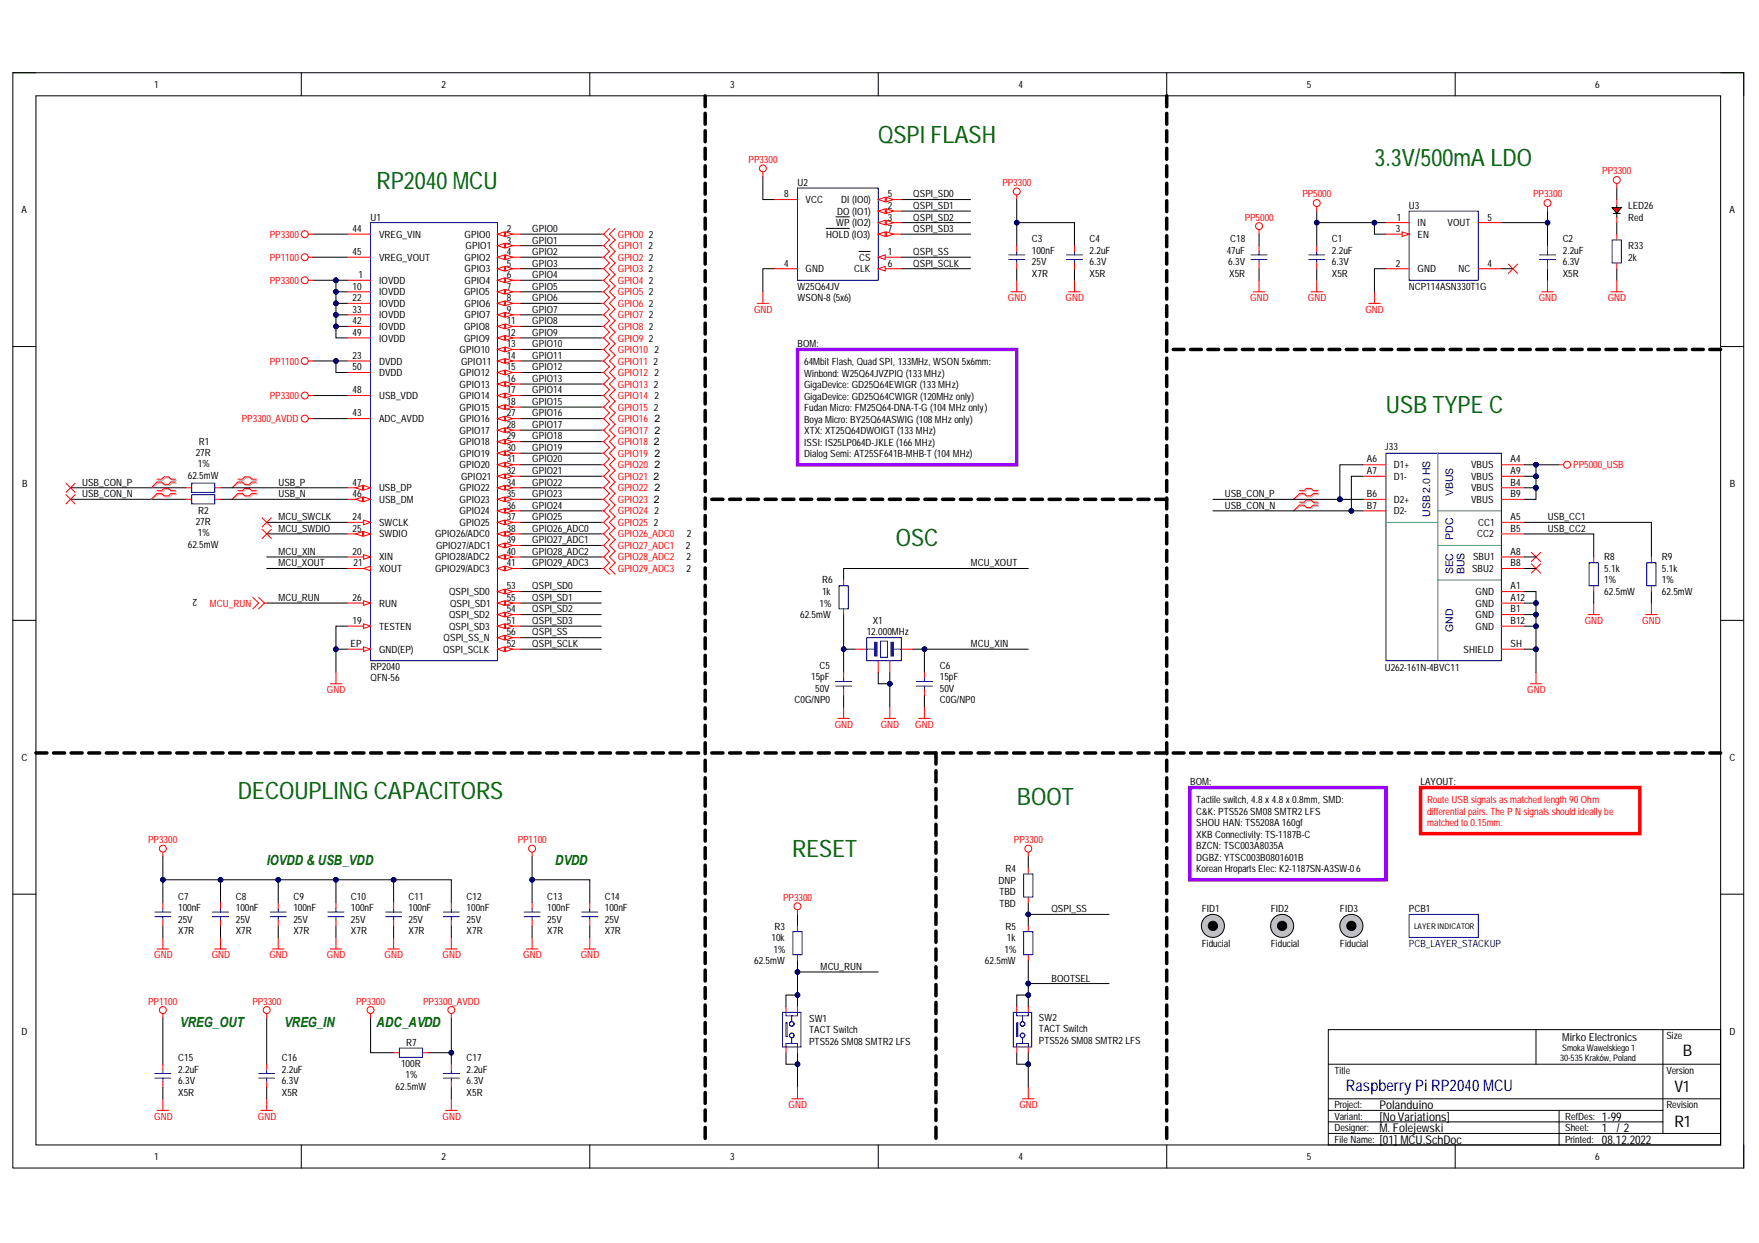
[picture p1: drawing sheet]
<svg xmlns="http://www.w3.org/2000/svg" width="297mm" height="210mm" viewBox="0 0 297 210" stroke-linecap="round" stroke-linejoin="round" font-family="sans-serif">
<defs><g id="words">
<g font-size="4.1" fill="#060">
<text x="148.3" y="24.1">QSPI FLASH</text>
<text x="232.1" y="28">3.3V/500mA LDO</text>
<text x="63.6" y="31.9">RP2040 MCU</text>
<text x="234" y="69.8">USB TYPE C</text>
<text x="151.3" y="92.2">OSC</text>
<text x="40.2" y="135">DECOUPLING CAPACITORS</text>
<text x="171.7" y="136">BOOT</text>
<text x="133.8" y="144.8">RESET</text>
</g>
<g font-size="2.7">
<text x="284.2" y="178.3">B</text>
<text x="282.7" y="184.4">V1</text>
<text x="282.7" y="190.3">R1</text>
</g>
<text font-size="2.7" fill="#00c" x="227.3" y="184.2">Raspberry Pi RP2040MCU</text>
<g font-size="2.4" fill="#060">
<text x="45.1" y="146.1">IOVDD &amp; USB_VDD</text>
<text x="93.8" y="146.1">DVDD</text>
<text x="30.4" y="173.4">VREG_OUT</text>
<text x="48" y="173.4">VREG_IN</text>
<text x="63.6" y="173.4">ADC_AVDD</text>
</g>
<g font-size="2">
<text x="232.9" y="187.2">Polanduino</text>
<text x="232.9" y="189.2">[NoVariations]</text>
<text x="232.9" y="191.2">M. Folejewski</text>
<text x="270.5" y="191.2">1</text>
<text x="270.5" y="189.2">1-99</text>
<text x="273" y="191.2">/2</text>
<text x="232.9" y="193.1">[01] MCU.SchDoc</text>
<text x="270.5" y="193.1">08.12.2022</text>
</g>
<text font-size="1.9" x="263.8" y="175.8">Mirko Electronics</text>
<g font-size="1.8">
<text x="110.5" y="71.3">2</text>
<text x="110.4" y="75.2">2</text>
<text x="110.5" y="73.2">2</text>
<text x="110.5" y="77.1">2</text>
<text x="110.3" y="81">2</text>
<text x="110.5" y="79.1">2</text>
<text x="110.5" y="83">2</text>
<text x="110.4" y="84.9">2</text>
</g>
<g font-size="1.8" fill="#000080">
<text x="245.4" y="83.8" transform="rotate(-90 245.4 83.8)">VBUS</text>
<text x="241.5" y="87.3" transform="rotate(-90 241.5 87.3)">USB 2.0 HS</text>
<text x="245.4" y="91.2" transform="rotate(-90 245.4 91.2)">PDC</text>
<text x="245.4" y="97" transform="rotate(-90 245.4 97)">SEC</text>
<text x="247.3" y="97" transform="rotate(-90 247.3 97)">BUS</text>
<text x="245.4" y="106.7" transform="rotate(-90 245.4 106.7)">GND</text>
</g>
<g font-size="1.7">
<text x="26" y="14.9">1</text>
<text x="74.6" y="14.9">2</text>
<text x="123.3" y="14.9">3</text>
<text x="172" y="14.9">4</text>
<text x="220.7" y="14.9">5</text>
<text x="269.4" y="14.9">6</text>
<text x="3.6" y="36">A</text>
<text x="132.4" y="33.3">8</text>
<text x="134.7" y="31.3">U2</text>
<text x="136" y="34.3">VCC</text>
<text x="142.1" y="34.3">DI (IO0)</text>
<text x="149.9" y="35.2">2</text>
<text x="149.9" y="33.3">5</text>
<text x="154.2" y="33.3">QSPI_SD0</text>
<text x="154.2" y="35.2">QSPI_SD1</text>
<text x="237.9" y="35.2">U3</text>
<text x="275" y="35.2">LED26</text>
<text x="292" y="36">A</text>
<text x="59.5" y="39.2">44</text>
<text x="62.6" y="37.3">U1</text>
<text x="64" y="40.1">VREG_VIN</text>
<text x="78.5" y="40.1">GPIO0</text>
<text x="85.6" y="39.2">2</text>
<text x="85.6" y="41.1">3</text>
<text x="89.9" y="39.2">GPIO0</text>
<text x="89.9" y="41.1">GPIO1</text>
<text x="109.6" y="40.1">2</text>
<text x="139.5" y="40.1">HOLD (IO3)</text>
<text x="141.2" y="38.2">WP (IO2)</text>
<text x="141.4" y="36.2">DO (IO1)</text>
<text x="149.9" y="39.2">7</text>
<text x="149.9" y="37.3">3</text>
<text x="154.2" y="37.3">QSPI_SD2</text>
<text x="154.2" y="39.2">QSPI_SD3</text>
<text x="174.3" y="40.9">C3</text>
<text x="184" y="40.9">C4</text>
<text x="207.7" y="40.9">C18</text>
<text x="224.9" y="40.9">C1</text>
<text x="235.7" y="39.2">3</text>
<text x="235.9" y="37.3">1</text>
<text x="239.4" y="38.2">IN</text>
<text x="239.4" y="40.1">EN</text>
<text x="244.4" y="38.2">VOUT</text>
<text x="251.2" y="37.3">5</text>
<text x="263.9" y="40.9">C2</text>
<text x="275" y="37.3">Red</text>
<text x="59.5" y="43.1">45</text>
<text x="60.5" y="47">1</text>
<text x="64" y="47.9">IOVDD</text>
<text x="64" y="44">VREG_VOUT</text>
<text x="78.5" y="44">GPIO2</text>
<text x="78.5" y="46">GPIO3</text>
<text x="78.5" y="47.9">GPIO4</text>
<text x="78.6" y="42.1">GPIO1</text>
<text x="85.6" y="43.1">4</text>
<text x="85.6" y="45">5</text>
<text x="85.6" y="47">6</text>
<text x="89.9" y="43.1">GPIO2</text>
<text x="89.9" y="45">GPIO3</text>
<text x="89.9" y="47">GPIO4</text>
<text x="109.5" y="42.1">2</text>
<text x="109.5" y="46">2</text>
<text x="109.6" y="44">2</text>
<text x="109.6" y="47.9">2</text>
<text x="132.4" y="45">4</text>
<text x="136" y="46">GND</text>
<text x="144.2" y="46">CLK</text>
<text x="145.1" y="44">CS</text>
<text x="149.9" y="43.1">1</text>
<text x="149.9" y="45">6</text>
<text x="154.2" y="43.1">QSPI_SS</text>
<text x="154.2" y="45">QSPI_SCLK</text>
<text x="174.3" y="44.8">25V</text>
<text x="174.3" y="46.7">X7R</text>
<text x="174.3" y="42.8">100nF</text>
<text x="184" y="44.8">6.3V</text>
<text x="184" y="46.7">X5R</text>
<text x="184" y="42.8">2.2uF</text>
<text x="207.2" y="42.8">47uF</text>
<text x="207.4" y="44.8">6.3V</text>
<text x="207.6" y="46.7">X5R</text>
<text x="224.9" y="44.8">6.3V</text>
<text x="224.9" y="46.7">X5R</text>
<text x="224.9" y="42.8">2.2uF</text>
<text x="235.7" y="45">2</text>
<text x="239.4" y="46">GND</text>
<text x="246.3" y="46">NC</text>
<text x="251.2" y="45">4</text>
<text x="263.9" y="44.8">6.3V</text>
<text x="263.9" y="46.7">X5R</text>
<text x="263.9" y="42.8">2.2uF</text>
<text x="275" y="42.1">R33</text>
<text x="275" y="44">2k</text>
<text x="59.5" y="48.9">10</text>
<text x="59.5" y="50.9">22</text>
<text x="59.5" y="52.8">33</text>
<text x="64" y="49.8">IOVDD</text>
<text x="64" y="51.8">IOVDD</text>
<text x="64" y="53.7">IOVDD</text>
<text x="78.4" y="49.8">GPIO5</text>
<text x="78.5" y="51.8">GPIO6</text>
<text x="78.5" y="53.7">GPIO7</text>
<text x="85.6" y="48.9">7</text>
<text x="85.6" y="50.9">8</text>
<text x="85.6" y="52.8">9</text>
<text x="89.9" y="48.9">GPIO5</text>
<text x="89.9" y="50.9">GPIO6</text>
<text x="89.9" y="52.8">GPIO7</text>
<text x="109.6" y="49.8">2</text>
<text x="109.6" y="51.8">2</text>
<text x="109.6" y="53.7">2</text>
<text x="134.7" y="50.9">WSON-8(5x6)</text>
<text x="134.7" y="48.9">W25Q64JV</text>
<text x="237.9" y="48.9">NCP114ASN330T1G</text>
<text x="59.5" y="54.7">42</text>
<text x="59.5" y="56.7">49</text>
<text x="64" y="55.7">IOVDD</text>
<text x="64" y="57.7">IOVDD</text>
<text x="77.6" y="59.6">GPIO10</text>
<text x="78.4" y="55.7">GPIO8</text>
<text x="78.4" y="57.7">GPIO9</text>
<text x="85.6" y="54.7">11</text>
<text x="85.6" y="56.7">12</text>
<text x="85.6" y="58.6">13</text>
<text x="89.9" y="54.7">GPIO8</text>
<text x="89.9" y="56.7">GPIO9</text>
<text x="89.9" y="58.6">GPIO10</text>
<text x="109.6" y="55.7">2</text>
<text x="109.6" y="57.7">2</text>
<text x="110.5" y="59.6">2</text>
<text x="134.7" y="58.6">BOM:</text>
<text x="59.5" y="60.6">23</text>
<text x="59.5" y="62.5">50</text>
<text x="64" y="61.6">DVDD</text>
<text x="64" y="63.5">DVDD</text>
<text x="77.6" y="63.5">GPIO12</text>
<text x="77.6" y="65.5">GPIO13</text>
<text x="77.9" y="61.6">GPIO11</text>
<text x="85.6" y="60.6">14</text>
<text x="85.6" y="62.5">15</text>
<text x="85.6" y="64.5">16</text>
<text x="89.9" y="60.6">GPIO11</text>
<text x="89.9" y="62.5">GPIO12</text>
<text x="89.9" y="64.5">GPIO13</text>
<text x="110.3" y="61.6">2</text>
<text x="110.4" y="65.5">2</text>
<text x="110.5" y="63.5">2</text>
<text x="135.8" y="61.7">64MbitFlash, Quad SPI, 133MHz, WSON 5x6mm:</text>
<text x="135.8" y="63.6">Winbond: W25Q64JVZPIQ (133MHz)</text>
<text x="135.8" y="65.6">GigaDevice: GD25Q64EWIGR (133MHz)</text>
<text x="59.5" y="70.3">43</text>
<text x="59.5" y="66.4">48</text>
<text x="64" y="71.3">ADC_AVDD</text>
<text x="64" y="67.4">USB_VDD</text>
<text x="77.6" y="67.4">GPIO14</text>
<text x="77.6" y="69.4">GPIO15</text>
<text x="77.6" y="71.3">GPIO16</text>
<text x="85.6" y="66.4">17</text>
<text x="85.6" y="68.3">18</text>
<text x="85.6" y="70.3">27</text>
<text x="89.9" y="66.4">GPIO14</text>
<text x="89.9" y="68.3">GPIO15</text>
<text x="89.9" y="70.3">GPIO16</text>
<text x="110.4" y="69.4">2</text>
<text x="110.5" y="67.4">2</text>
<text x="135.8" y="67.5">GigaDevice: GD25Q64CWIGR (120MHz only)</text>
<text x="135.8" y="69.4">FudanMicro: FM25Q64-DNA-T-G (104MHz only)</text>
<text x="135.8" y="71.4">Boya Micro: BY25Q64ASWIG (108MHz only)</text>
<text x="33.1" y="77">27R</text>
<text x="33.6" y="75.2">R1</text>
<text x="77.6" y="73.2">GPIO17</text>
<text x="77.6" y="75.2">GPIO18</text>
<text x="77.6" y="77.1">GPIO19</text>
<text x="85.6" y="72.2">28</text>
<text x="85.6" y="74.2">29</text>
<text x="85.6" y="76.1">30</text>
<text x="89.9" y="72.2">GPIO17</text>
<text x="89.9" y="74.2">GPIO18</text>
<text x="89.9" y="76.1">GPIO19</text>
<text x="135.8" y="73.3">XTX: XT25Q64DWOIGT (133MHz)</text>
<text x="135.8" y="75.3">ISSI: IS25LP064D-JKLE (166MHz)</text>
<text x="135.8" y="77.2">DialogSemi: AT25SF641B-MHB-T (104MHz)</text>
<text x="233.9" y="76">J33</text>
<text x="3.7" y="82.2">B</text>
<text x="13.9" y="82">USB_CON_P</text>
<text x="13.9" y="84">USB_CON_N</text>
<text x="31.7" y="80.9">62.5mW</text>
<text x="33.4" y="78.9">1%</text>
<text x="47" y="82">USB_P</text>
<text x="47" y="84">USB_N</text>
<text x="59.5" y="84">46</text>
<text x="59.5" y="82">47</text>
<text x="64" y="83">USB_DP</text>
<text x="77.6" y="79.1">GPIO20</text>
<text x="77.6" y="83">GPIO22</text>
<text x="77.9" y="81">GPIO21</text>
<text x="85.6" y="78.1">31</text>
<text x="85.6" y="80.1">32</text>
<text x="85.6" y="82">34</text>
<text x="85.6" y="84">35</text>
<text x="89.9" y="78.1">GPIO20</text>
<text x="89.9" y="80.1">GPIO21</text>
<text x="89.9" y="82">GPIO22</text>
<text x="89.9" y="84">GPIO23</text>
<text x="206.8" y="84">USB_CON_P</text>
<text x="230.8" y="78.1">A6</text>
<text x="230.8" y="80.1">A7</text>
<text x="230.8" y="84">B6</text>
<text x="235.4" y="79.1">D1+</text>
<text x="235.4" y="81">D1-</text>
<text x="248.4" y="79.1">VBUS</text>
<text x="248.4" y="81">VBUS</text>
<text x="248.4" y="83">VBUS</text>
<text x="255.1" y="78.1">A4</text>
<text x="255.1" y="80.1">A9</text>
<text x="255.1" y="82">B4</text>
<text x="255.1" y="84">B9</text>
<text x="292.1" y="82.2">B</text>
<text x="33.1" y="88.6">27R</text>
<text x="33.5" y="86.8">R2</text>
<text x="47" y="87.9">MCU_SWCLK</text>
<text x="47" y="89.8">MCU_SWDIO</text>
<text x="59.5" y="87.9">24</text>
<text x="59.5" y="89.8">25</text>
<text x="64" y="88.8">SWCLK</text>
<text x="64" y="84.9">USB_DM</text>
<text x="77.6" y="84.9">GPIO23</text>
<text x="77.6" y="86.8">GPIO24</text>
<text x="77.6" y="88.8">GPIO25</text>
<text x="85.6" y="85.9">36</text>
<text x="85.6" y="87.9">37</text>
<text x="85.6" y="89.8">38</text>
<text x="89.9" y="85.9">GPIO24</text>
<text x="89.9" y="87.9">GPIO25</text>
<text x="89.9" y="89.8">GPIO26_ADC0</text>
<text x="110.4" y="88.8">2</text>
<text x="110.5" y="86.8">2</text>
<text x="206.8" y="85.9">USB_CON_N</text>
<text x="230.8" y="85.9">B7</text>
<text x="235.4" y="84.9">D2+</text>
<text x="235.4" y="86.8">D2-</text>
<text x="248.4" y="84.9">VBUS</text>
<text x="249.6" y="88.8">CC1</text>
<text x="255.1" y="87.9">A5</text>
<text x="255.1" y="89.8">B5</text>
<text x="261.4" y="89.8">USB_CC2</text>
<text x="261.4" y="87.9">USB_CC1</text>
<text x="31.7" y="92.5">62.5mW</text>
<text x="33.4" y="90.6">1%</text>
<text x="47" y="93.7">MCU_XIN</text>
<text x="47" y="95.6">MCU_XOUT</text>
<text x="59.5" y="93.7">20</text>
<text x="59.7" y="95.6">21</text>
<text x="64" y="94.6">XIN</text>
<text x="64" y="90.7">SWDIO</text>
<text x="73.5" y="90.7">GPIO26/ADC0</text>
<text x="73.5" y="94.6">GPIO28/ADC2</text>
<text x="73.6" y="92.7">GPIO27/ADC1</text>
<text x="85.6" y="91.7">39</text>
<text x="85.6" y="93.7">40</text>
<text x="85.6" y="95.6">41</text>
<text x="89.9" y="91.7">GPIO27_ADC1</text>
<text x="89.9" y="93.7">GPIO28_ADC2</text>
<text x="89.9" y="95.6">GPIO29_ADC3</text>
<text x="115.8" y="92.7">2</text>
<text x="115.9" y="94.6">2</text>
<text x="116" y="90.7">2</text>
<text x="163.9" y="95.6">MCU_XOUT</text>
<text x="248.8" y="94.6">SBU1</text>
<text x="249.4" y="90.7">CC2</text>
<text x="255.1" y="93.7">A8</text>
<text x="255.1" y="95.6">B8</text>
<text x="270.9" y="94.6">R8</text>
<text x="280.6" y="94.6">R9</text>
<text x="33.3" y="101.2" transform="rotate(-180 33.3 101.2)">2</text>
<text x="47" y="101.5">MCU_RUN</text>
<text x="59.5" y="101.5">26</text>
<text x="64" y="96.6">XOUT</text>
<text x="73.5" y="96.6">GPIO29/ADC3</text>
<text x="75.8" y="100.4">QSPI_SD0</text>
<text x="85.6" y="99.5">53</text>
<text x="85.6" y="101.5">55</text>
<text x="89.9" y="99.5">QSPI_SD0</text>
<text x="89.9" y="101.5">QSPI_SD1</text>
<text x="115.9" y="96.6">2</text>
<text x="138.8" y="98.5">R6</text>
<text x="138.8" y="100.4">1k</text>
<text x="248.6" y="96.6">SBU2</text>
<text x="249.2" y="100.4">GND</text>
<text x="255.1" y="99.5">A1</text>
<text x="255.1" y="101.5">A12</text>
<text x="270.9" y="98.5">1%</text>
<text x="270.9" y="100.4">62.5mW</text>
<text x="270.9" y="96.6">5.1k</text>
<text x="280.6" y="98.5">1%</text>
<text x="280.6" y="100.4">62.5mW</text>
<text x="280.6" y="96.6">5.1k</text>
<text x="59.5" y="105.3">19</text>
<text x="64" y="106.4">TESTEN</text>
<text x="64" y="102.5">RUN</text>
<text x="75.8" y="106.4">QSPI_SD3</text>
<text x="75.8" y="104.4">QSPI_SD2</text>
<text x="76" y="102.5">QSPI_SD1</text>
<text x="85.6" y="105.3">51</text>
<text x="85.6" y="103.4">54</text>
<text x="85.6" y="107.3">56</text>
<text x="89.9" y="103.4">QSPI_SD2</text>
<text x="89.9" y="105.3">QSPI_SD3</text>
<text x="89.9" y="107.3">QSPI_SS</text>
<text x="135.1" y="104.4">62.5mW</text>
<text x="138.4" y="102.5">1%</text>
<text x="146.4" y="107.3">12.000MHz</text>
<text x="147.4" y="105.3">X1</text>
<text x="249.2" y="102.5">GND</text>
<text x="249.2" y="104.4">GND</text>
<text x="249.2" y="106.4">GND</text>
<text x="255.1" y="103.4">B1</text>
<text x="255.1" y="105.3">B12</text>
<text x="59.2" y="109.2">EP</text>
<text x="62.6" y="113.1">RP2040</text>
<text x="64" y="110.2">GND(EP)</text>
<text x="74.8" y="110.2">QSPI_SCLK</text>
<text x="74.9" y="108.3">QSPI_SS_N</text>
<text x="85.6" y="109.2">52</text>
<text x="89.9" y="109.2">QSPI_SCLK</text>
<text x="138.4" y="113">C5</text>
<text x="158.7" y="113">C6</text>
<text x="163.9" y="109.2">MCU_XIN</text>
<text x="233.9" y="113.4">U262-161N-4BVC11</text>
<text x="247.2" y="110.2">SHIELD</text>
<text x="255.1" y="109.2">SH</text>
<text x="62.6" y="115.1">QFN-56</text>
<text x="134.2" y="118.8">C0G/NP0</text>
<text x="137" y="114.9">15pF</text>
<text x="137.7" y="116.8">50V</text>
<text x="158.7" y="116.8">50V</text>
<text x="158.7" y="118.8">C0G/NP0</text>
<text x="158.7" y="114.9">15pF</text>
<text x="3.6" y="128.5">C</text>
<text x="292" y="128.5">C</text>
<text x="201" y="132.6">BOM:</text>
<text x="202" y="135.6">Tactile switch, 4.8x4.8x0.8mm, SMD:</text>
<text x="202" y="137.6">C&amp;K: PTS526SM08SMTR2LFS</text>
<text x="239.9" y="132.6">LAYOUT:</text>
<text x="202" y="139.6">SHOU HAN: TS5208A 160gf</text>
<text x="202" y="141.5">XKB Connectivity: TS-1187B-C</text>
<text x="202" y="143.5">BZCN: TSC003A8035A</text>
<text x="168.6" y="149.2">DNP</text>
<text x="169.8" y="147.3">R4</text>
<text x="202" y="145.4">DGBZ: YTSC003B0801601B</text>
<text x="202" y="147.3">KoreanHropartsElec: K2-1187SN-A3SW-06</text>
<text x="30.1" y="155.8">25V</text>
<text x="30.1" y="151.9">C7</text>
<text x="30.1" y="153.8">100nF</text>
<text x="39.8" y="155.8">25V</text>
<text x="39.8" y="151.9">C8</text>
<text x="39.8" y="153.8">100nF</text>
<text x="49.5" y="155.8">25V</text>
<text x="49.5" y="151.9">C9</text>
<text x="49.5" y="153.8">100nF</text>
<text x="59.3" y="155.8">25V</text>
<text x="59.3" y="151.9">C10</text>
<text x="59.3" y="153.8">100nF</text>
<text x="69" y="155.8">25V</text>
<text x="69" y="151.9">C11</text>
<text x="69" y="153.8">100nF</text>
<text x="78.8" y="155.8">25V</text>
<text x="78.8" y="151.9">C12</text>
<text x="78.8" y="153.8">100nF</text>
<text x="92.4" y="155.8">25V</text>
<text x="92.4" y="151.9">C13</text>
<text x="92.4" y="153.8">100nF</text>
<text x="102.1" y="155.8">25V</text>
<text x="102.1" y="151.9">C14</text>
<text x="102.1" y="153.8">100nF</text>
<text x="168.8" y="151.1">TBD</text>
<text x="168.8" y="153.1">TBD</text>
<text x="177.6" y="154">QSPI_SS</text>
<text x="202.9" y="154">FID1</text>
<text x="214.6" y="154">FID2</text>
<text x="226.3" y="154">FID3</text>
<text x="237.9" y="154">PCB1</text>
<text x="30.1" y="157.7">X7R</text>
<text x="39.8" y="157.7">X7R</text>
<text x="49.5" y="157.7">X7R</text>
<text x="59.3" y="157.7">X7R</text>
<text x="69" y="157.7">X7R</text>
<text x="78.8" y="157.7">X7R</text>
<text x="92.4" y="157.7">X7R</text>
<text x="102.1" y="157.7">X7R</text>
<text x="130.3" y="158.9">10k</text>
<text x="130.6" y="160.9">1%</text>
<text x="130.8" y="157">R3</text>
<text x="169.6" y="160.9">1%</text>
<text x="169.8" y="157">R5</text>
<text x="170" y="158.9">1k</text>
<text x="202.9" y="159.8">Fiducial</text>
<text x="214.6" y="159.8">Fiducial</text>
<text x="226.3" y="159.8">Fiducial</text>
<text x="127.3" y="162.8">62.5mW</text>
<text x="138.6" y="163.7">MCU_RUN</text>
<text x="166.3" y="162.8">62.5mW</text>
<text x="177.6" y="165.8">BOOTSEL</text>
<text x="136.6" y="172.5">SW1</text>
<text x="175.4" y="172.3">SW2</text>
<text x="3.6" y="174.7">D</text>
<text x="30.1" y="179.2">C15</text>
<text x="47.6" y="179.2">C16</text>
<text x="68.6" y="176.7">R7</text>
<text x="78.8" y="179.2">C17</text>
<text x="136.6" y="176.4">PTS526SM08SMTR2LFS</text>
<text x="136.6" y="174.5">TACT Switch</text>
<text x="175.4" y="176.2">PTS526SM08SMTR2LFS</text>
<text x="175.4" y="174.3">TACT Switch</text>
<text x="281.4" y="175.5">Size</text>
<text x="292" y="174.7">D</text>
<text x="30.1" y="183.1">6.3V</text>
<text x="30.1" y="185">X5R</text>
<text x="30.1" y="181.1">2.2uF</text>
<text x="47.6" y="183.1">6.3V</text>
<text x="47.6" y="185">X5R</text>
<text x="47.6" y="181.1">2.2uF</text>
<text x="66.8" y="184">62.5mW</text>
<text x="67.7" y="180.1">100R</text>
<text x="68.5" y="182.1">1%</text>
<text x="78.8" y="183.1">6.3V</text>
<text x="78.8" y="185">X5R</text>
<text x="78.8" y="181.1">2.2uF</text>
<text x="225.3" y="181.3">Title</text>
<text x="281.4" y="181.3">Version</text>
<text x="225.3" y="187.1">Project:</text>
<text x="225.3" y="189.1">Variant:</text>
<text x="225.3" y="191">Designer:</text>
<text x="264.3" y="191">Sheet:</text>
<text x="264.3" y="189.1">RefDes:</text>
<text x="281.4" y="187.1">Revision</text>
<text x="26" y="195.9">1</text>
<text x="74.6" y="195.9">2</text>
<text x="123.3" y="195.9">3</text>
<text x="172" y="195.9">4</text>
<text x="220.7" y="195.9">5</text>
<text x="225.3" y="193">File Name:</text>
<text x="264.3" y="193">Printed:</text>
<text x="269.4" y="195.9">6</text>
</g>
<g font-size="1.7" fill="#f00">
<text x="126.4" y="27.5">PP3300</text>
<text x="270.6" y="29.4">PP3300</text>
<text x="169.3" y="31.3">PP3300</text>
<text x="219.9" y="33.3">PP5000</text>
<text x="258.9" y="33.3">PP3300</text>
<text x="45.6" y="40.1">PP3300</text>
<text x="104.3" y="40.1">GPIO0</text>
<text x="210.2" y="37.3">PP5000</text>
<text x="45.6" y="47.9">PP3300</text>
<text x="45.6" y="44">PP1100</text>
<text x="104.3" y="42.1">GPIO1</text>
<text x="104.3" y="44">GPIO2</text>
<text x="104.3" y="46">GPIO3</text>
<text x="104.3" y="47.9">GPIO4</text>
<text x="104.3" y="49.8">GPIO5</text>
<text x="104.3" y="51.8">GPIO6</text>
<text x="104.3" y="53.7">GPIO7</text>
<text x="127.3" y="52.8">GND</text>
<text x="170.2" y="50.9">GND</text>
<text x="179.9" y="50.9">GND</text>
<text x="211.1" y="50.9">GND</text>
<text x="220.9" y="50.9">GND</text>
<text x="230.6" y="52.8">GND</text>
<text x="259.8" y="50.9">GND</text>
<text x="271.5" y="50.9">GND</text>
<text x="104.3" y="55.7">GPIO8</text>
<text x="104.3" y="57.7">GPIO9</text>
<text x="104.3" y="59.6">GPIO10</text>
<text x="45.6" y="61.6">PP1100</text>
<text x="104.3" y="61.6">GPIO11</text>
<text x="104.3" y="63.5">GPIO12</text>
<text x="104.3" y="65.5">GPIO13</text>
<text x="40.8" y="71.3">PP3300_AVDD</text>
<text x="45.6" y="67.4">PP3300</text>
<text x="104.3" y="67.4">GPIO14</text>
<text x="104.3" y="69.4">GPIO15</text>
<text x="104.3" y="71.3">GPIO16</text>
<text x="104.3" y="73.2">GPIO17</text>
<text x="104.3" y="75.2">GPIO18</text>
<text x="104.3" y="77.1">GPIO19</text>
<text x="104.3" y="79.1">GPIO20</text>
<text x="104.3" y="81">GPIO21</text>
<text x="104.3" y="83">GPIO22</text>
<text x="265.7" y="79.1">PP5000_USB</text>
<text x="104.3" y="86.8">GPIO24</text>
<text x="104.3" y="88.8">GPIO25</text>
<text x="104.3" y="84.9">GPIO23</text>
<text x="104.3" y="90.7">GPIO26_ADC0</text>
<text x="104.3" y="92.7">GPIO27_ADC1</text>
<text x="104.3" y="94.6">GPIO28_ADC2</text>
<text x="104.3" y="96.6">GPIO29_ADC3</text>
<text x="35.4" y="102.5">MCU_RUN</text>
<text x="267.6" y="105.3">GND</text>
<text x="277.3" y="105.3">GND</text>
<text x="55.2" y="117">GND</text>
<text x="257.9" y="117">GND</text>
<text x="141" y="122.9">GND</text>
<text x="148.7" y="122.9">GND</text>
<text x="154.6" y="122.9">GND</text>
<text x="241" y="135.6">Route USB signalsasmatchedlength 90Ohm</text>
<text x="241" y="137.6">differential pairs. TheP N signalsshould ideallybe</text>
<text x="25" y="142.4">PP3300</text>
<text x="87.4" y="142.4">PP1100</text>
<text x="171.2" y="142.4">PP3300</text>
<text x="241" y="139.6">matchedto0.15mm.</text>
<text x="132.2" y="152.1">PP3300</text>
<text x="26" y="161.8">GND</text>
<text x="35.8" y="161.8">GND</text>
<text x="45.5" y="161.8">GND</text>
<text x="55.2" y="161.8">GND</text>
<text x="64.9" y="161.8">GND</text>
<text x="74.7" y="161.8">GND</text>
<text x="88.4" y="161.8">GND</text>
<text x="98.1" y="161.8">GND</text>
<text x="25" y="169.6">PP1100</text>
<text x="42.6" y="169.6">PP3300</text>
<text x="60.1" y="169.6">PP3300</text>
<text x="71.4" y="169.6">PP3300_AVDD</text>
<text x="26" y="189.1">GND</text>
<text x="43.5" y="189.1">GND</text>
<text x="74.7" y="189.1">GND</text>
<text x="133.2" y="187.1">GND</text>
<text x="172.2" y="187.1">GND</text>
</g>
<text font-size="1.7" fill="#000080" x="237.9" y="159.8">PCB_LAYER_STACKUP</text>
<g font-size="1.5">
<text x="263.5" y="179.2">30-535Kraków, Poland</text>
<text x="263.8" y="177.4">Smoka Wawelskiego1</text>
</g>
<text font-size="1.4" x="238.8" y="156.8">LAYER INDICATOR</text>
</g></defs>
<path d="M2.2 12.3h292.3v184.9h-292.3z" fill="none" stroke="#000" stroke-width=".17"/>
<path d="M6.1 16.2h284.5v177.1h-284.5z" fill-rule="evenodd" fill="#fff"/>
<g fill="none" stroke="#000" stroke-width=".17">
<path d="M2.2 12.3h3.9M6.1 16.2h284.5v177.1h-284.5zM50.9 12.3v3.9M99.6 12.3v3.9M148.3 12.3v3.9M197 12.3v3.9M245.7 12.3v3.9M290.6 12.3h3.9v3.9M2.2 58.5h3.9M290.6 58.5h3.9M2.2 104.8h3.9M58.7 109.6h-2v3.9"/>
<path d="M290.6 104.8h3.9M2.2 151h3.9M290.6 151h3.9M50.9 193.3v3.9M99.6 193.3v3.9M148.3 193.3v3.9M197 193.3v3.9M245.7 193.3v3.9M294.5 193.3v3.9"/>
</g>
<circle cx="56.7" cy="109.6" r=".39" fill="#000080"/>
<circle cx="56.7" cy="109.6" r=".39" fill="none" stroke="#000080" stroke-width=".17"/>
<path d="M55.8 115.5h1.9M56.7 113.5v2" fill="none" stroke="#f00" stroke-width=".17"/>
<path d="M58.7 105.7h-2v3.9" fill="none" stroke="#000" stroke-width=".17"/>
<circle cx="56.7" cy="109.6" r=".39" fill="#000080"/>
<circle cx="56.7" cy="109.6" r=".39" fill="none" stroke="#000080" stroke-width=".17"/>
<path d="M52.8 47.3h5.9M45 96h13.7M45 94.1h13.7M45 90.2h13.7M45 88.2h13.7M87.9 99.9h13.6M45 101.8h13.7M87.9 101.8h13.6M87.9 105.7h13.6M87.9 103.8h13.6M87.9 109.6h13.6M87.9 107.7h13.6" fill="none" stroke="#000" stroke-width=".17"/>
<circle cx="56.7" cy="47.3" r=".39" fill="#000080"/>
<circle cx="56.7" cy="47.3" r=".39" fill="none" stroke="#000080" stroke-width=".17"/>
<g fill="none" stroke="#f00" stroke-width=".17">
<path d="M52.1 47.3h.7"/>
<circle cx="51.5" cy="47.3" r=".58"/>
</g>
<path d="M56.7 47.3v2h2" fill="none" stroke="#000" stroke-width=".17"/>
<circle cx="56.7" cy="49.3" r=".39" fill="#000080"/>
<circle cx="56.7" cy="49.3" r=".39" fill="none" stroke="#000080" stroke-width=".17"/>
<circle cx="56.7" cy="47.3" r=".39" fill="#000080"/>
<circle cx="56.7" cy="47.3" r=".39" fill="none" stroke="#000080" stroke-width=".17"/>
<path d="M56.7 49.3v1.9h2" fill="none" stroke="#000" stroke-width=".17"/>
<circle cx="56.7" cy="51.2" r=".39" fill="#000080"/>
<circle cx="56.7" cy="51.2" r=".39" fill="none" stroke="#000080" stroke-width=".17"/>
<circle cx="56.7" cy="49.3" r=".39" fill="#000080"/>
<circle cx="56.7" cy="49.3" r=".39" fill="none" stroke="#000080" stroke-width=".17"/>
<path d="M56.7 51.2v2h2" fill="none" stroke="#000" stroke-width=".17"/>
<circle cx="56.7" cy="53.2" r=".39" fill="#000080"/>
<circle cx="56.7" cy="53.2" r=".39" fill="none" stroke="#000080" stroke-width=".17"/>
<circle cx="56.7" cy="51.2" r=".39" fill="#000080"/>
<circle cx="56.7" cy="51.2" r=".39" fill="none" stroke="#000080" stroke-width=".17"/>
<path d="M56.7 53.2v1.9h2" fill="none" stroke="#000" stroke-width=".17"/>
<circle cx="56.7" cy="55.1" r=".39" fill="#000080"/>
<circle cx="56.7" cy="55.1" r=".39" fill="none" stroke="#000080" stroke-width=".17"/>
<circle cx="56.7" cy="53.2" r=".39" fill="#000080"/>
<circle cx="56.7" cy="53.2" r=".39" fill="none" stroke="#000080" stroke-width=".17"/>
<path d="M56.7 55.1v2h2" fill="none" stroke="#000" stroke-width=".17"/>
<circle cx="56.7" cy="55.1" r=".39" fill="#000080"/>
<circle cx="56.7" cy="55.1" r=".39" fill="none" stroke="#000080" stroke-width=".17"/>
<path d="M52.8 61h5.9" fill="none" stroke="#000" stroke-width=".17"/>
<circle cx="56.7" cy="61" r=".39" fill="#000080"/>
<circle cx="56.7" cy="61" r=".39" fill="none" stroke="#000080" stroke-width=".17"/>
<path d="M56.7 61v1.9h2" fill="none" stroke="#000" stroke-width=".17"/>
<circle cx="56.7" cy="61" r=".39" fill="#000080"/>
<circle cx="56.7" cy="61" r=".39" fill="none" stroke="#000080" stroke-width=".17"/>
<g fill="none" stroke="#f00" stroke-width=".17">
<path d="M52.1 43.4h.7M52.1 61h.7M52.1 66.8h.7M27.5 143.9v.8M27.5 158.3v1.9M37.2 158.3v1.9M26.5 160.2h2M36.3 160.2h1.9"/>
<circle cx="51.5" cy="43.4" r=".59"/>
<circle cx="51.5" cy="66.8" r=".58"/>
<circle cx="51.5" cy="61" r=".58"/>
<circle cx="27.5" cy="143.3" r=".58"/>
</g>
<path d="M52.8 43.4h5.9M52.8 66.8h5.9M27.5 156.4v1.9M37.2 148.6v3.9M37.2 156.4v1.9" fill="none" stroke="#000" stroke-width=".17"/>
<circle cx="37.2" cy="148.6" r=".39" fill="#000080"/>
<circle cx="37.2" cy="148.6" r=".39" fill="none" stroke="#000080" stroke-width=".17"/>
<path d="M47 158.3v1.9M46 160.2h2" fill="none" stroke="#f00" stroke-width=".17"/>
<path d="M47 148.6v3.9M47 156.4v1.9" fill="none" stroke="#000" stroke-width=".17"/>
<circle cx="47" cy="148.6" r=".39" fill="#000080"/>
<circle cx="47" cy="148.6" r=".39" fill="none" stroke="#000080" stroke-width=".17"/>
<path d="M56.7 158.3v1.9M55.8 160.2h1.9" fill="none" stroke="#f00" stroke-width=".17"/>
<path d="M56.7 148.6v3.9M56.7 156.4v1.9" fill="none" stroke="#000" stroke-width=".17"/>
<circle cx="56.7" cy="148.6" r=".39" fill="#000080"/>
<circle cx="56.7" cy="148.6" r=".39" fill="none" stroke="#000080" stroke-width=".17"/>
<path d="M66.5 158.3v1.9M65.5 160.2h1.9" fill="none" stroke="#f00" stroke-width=".17"/>
<path d="M66.5 148.6v3.9M66.5 156.4v1.9" fill="none" stroke="#000" stroke-width=".17"/>
<circle cx="66.5" cy="148.6" r=".39" fill="#000080"/>
<circle cx="66.5" cy="148.6" r=".39" fill="none" stroke="#000080" stroke-width=".17"/>
<path d="M76.2 158.3v1.9M75.2 160.2h2" fill="none" stroke="#f00" stroke-width=".17"/>
<path d="M27.5 152.5v-3.9h48.7v3.9M76.2 156.4v1.9" fill="none" stroke="#000" stroke-width=".17"/>
<circle cx="66.5" cy="148.6" r=".39" fill="#000080"/>
<circle cx="66.5" cy="148.6" r=".39" fill="none" stroke="#000080" stroke-width=".17"/>
<circle cx="56.7" cy="148.6" r=".39" fill="#000080"/>
<circle cx="56.7" cy="148.6" r=".39" fill="none" stroke="#000080" stroke-width=".17"/>
<circle cx="47" cy="148.6" r=".39" fill="#000080"/>
<circle cx="47" cy="148.6" r=".39" fill="none" stroke="#000080" stroke-width=".17"/>
<circle cx="37.2" cy="148.6" r=".39" fill="#000080"/>
<circle cx="37.2" cy="148.6" r=".39" fill="none" stroke="#000080" stroke-width=".17"/>
<circle cx="27.5" cy="148.6" r=".39" fill="#000080"/>
<circle cx="27.5" cy="148.6" r=".39" fill="none" stroke="#000080" stroke-width=".17"/>
<path d="M27.5 144.7v3.9" fill="none" stroke="#000" stroke-width=".17"/>
<circle cx="27.5" cy="148.6" r=".39" fill="#000080"/>
<circle cx="27.5" cy="148.6" r=".39" fill="none" stroke="#000080" stroke-width=".17"/>
<g fill="none" stroke="#f00" stroke-width=".17">
<path d="M89.9 143.9v.8M89.9 158.3v1.9M99.6 158.3v1.9M88.9 160.2h1.9M98.6 160.2h2"/>
<circle cx="89.9" cy="143.3" r=".58"/>
</g>
<path d="M89.9 144.7v7.8M89.9 156.4v1.9M99.6 156.4v1.9" fill="none" stroke="#000" stroke-width=".17"/>
<circle cx="89.9" cy="148.6" r=".39" fill="#000080"/>
<circle cx="89.9" cy="148.6" r=".39" fill="none" stroke="#000080" stroke-width=".17"/>
<path d="M89.9 148.6h9.7v3.9" fill="none" stroke="#000" stroke-width=".17"/>
<circle cx="89.9" cy="148.6" r=".39" fill="#000080"/>
<circle cx="89.9" cy="148.6" r=".39" fill="none" stroke="#000080" stroke-width=".17"/>
<g fill="none" stroke="#f00" stroke-width=".17">
<path d="M52.1 39.5h.7M142.5 119.4v1.9M150.3 119.4v1.9M156.1 119.4v1.9M141.5 121.3h1.9M149.3 121.3h1.9M155.1 121.3h2M27.5 171.1v.8M45 171.1v.8M26.5 187.5h2M27.5 185.6v1.9M44.1 187.5h1.9"/>
<path d="M45 185.6v1.9"/>
<circle cx="51.5" cy="39.5" r=".58"/>
<circle cx="27.5" cy="170.6" r=".58"/>
<circle cx="45" cy="170.6" r=".58"/>
</g>
<path d="M52.8 39.5h5.9M154.2 109.6h19.4M27.5 171.9v7.8M45 171.9v7.8M27.5 183.6v2M45 183.6v2" fill="none" stroke="#000" stroke-width=".17"/>
<circle cx="156.1" cy="109.6" r=".39" fill="#000080"/>
<circle cx="156.1" cy="109.6" r=".39" fill="none" stroke="#000080" stroke-width=".17"/>
<path d="M156.1 109.6v3.9" fill="none" stroke="#000" stroke-width=".17"/>
<circle cx="156.1" cy="109.6" r=".39" fill="#000080"/>
<circle cx="156.1" cy="109.6" r=".39" fill="none" stroke="#000080" stroke-width=".17"/>
<path d="M148.3 113.5v2h2v-2" fill="none" stroke="#000" stroke-width=".17"/>
<circle cx="150.3" cy="115.5" r=".39" fill="#000080"/>
<circle cx="150.3" cy="115.5" r=".39" fill="none" stroke="#000080" stroke-width=".17"/>
<path d="M150.3 115.5v3.9" fill="none" stroke="#000" stroke-width=".17"/>
<circle cx="150.3" cy="115.5" r=".39" fill="#000080"/>
<circle cx="150.3" cy="115.5" r=".39" fill="none" stroke="#000080" stroke-width=".17"/>
<path d="M142.5 117.4v2M142.5 109.6h1.9M156.1 117.4v2" fill="none" stroke="#000" stroke-width=".17"/>
<circle cx="142.5" cy="109.6" r=".39" fill="#000080"/>
<circle cx="142.5" cy="109.6" r=".39" fill="none" stroke="#000080" stroke-width=".17"/>
<path d="M173.6 96h-31.1v1.9M142.5 103.8v9.7" fill="none" stroke="#000" stroke-width=".17"/>
<circle cx="142.5" cy="109.6" r=".39" fill="#000080"/>
<circle cx="142.5" cy="109.6" r=".39" fill="none" stroke="#000080" stroke-width=".17"/>
<g fill="none" stroke="#f00" stroke-width=".17">
<path d="M52.1 70.7h.7M62.6 171.1v.8M76.2 171.1v.8M75.2 187.5h2M76.2 185.6v1.9"/>
<circle cx="51.5" cy="70.7" r=".59"/>
<circle cx="62.6" cy="170.6" r=".58"/>
<circle cx="76.2" cy="170.6" r=".58"/>
</g>
<path d="M52.8 70.7h5.9M76.2 171.9v7.8M76.2 183.6v2" fill="none" stroke="#000" stroke-width=".17"/>
<circle cx="76.2" cy="177.8" r=".39" fill="#000080"/>
<circle cx="76.2" cy="177.8" r=".39" fill="none" stroke="#000080" stroke-width=".17"/>
<path d="M72.3 177.8h3.9" fill="none" stroke="#000" stroke-width=".17"/>
<circle cx="76.2" cy="177.8" r=".39" fill="#000080"/>
<circle cx="76.2" cy="177.8" r=".39" fill="none" stroke="#000080" stroke-width=".17"/>
<path d="M62.6 171.9v5.9h3.9" fill="none" stroke="#000" stroke-width=".17"/>
<path d="M239.9 133h37v7.8h-37z" fill-rule="evenodd" fill="#fff"/>
<path d="M239.9 133h37v7.8h-37z" fill="none" stroke="#f00" stroke-width=".59"/>
<path d="M26.7 81.1h.8l.4-.4h.8l.4 .4h.7M26.7 83.1h.8l.4-.4h.8l.4 .4h.7M29.8 81.6h-.7l-.4 .4h-.8l-.4-.4h-.8l-1.1 .8M29.8 83.5h-.7l-.4 .4h-.8l-.4-.4h-.8l-1.1 .8M40.4 81.1h.7l.4-.4h.8l.4 .4h.8M40.4 83.1h.7l.4-.4h.8l.4 .4h.8M43.5 81.6h-.8l-.4 .4h-.8l-.4-.4h-.7l-1.2 .8M43.5 83.5h-.8l-.4 .4h-.8l-.4-.4h-.7l-1.2 .8" fill="none" stroke="#d0a3a3" stroke-width=".17"/>
<g fill="none" stroke="#f00" stroke-width=".17">
<path d="M171.7 32.9v.8M170.7 49.3h2M171.7 47.3v2M180.5 49.3h1.9M181.4 47.3v2M26.5 80.9h.8l.4-.4h.8l.4 .4h.7M26.5 82.9h.8l.4-.4h.8l.4 .4h.7M29.6 81.4h-.7l-.4 .4h-.8l-.4-.4h-.8l-.9 1M29.6 83.3h-.7l-.4 .4h-.8l-.4-.4h-.8l-.9 1M40.2 80.9h.7l.4-.4h.8l.4 .4h.8M40.2 82.9h.7l.4-.4h.8l.4 .4h.8M43.3 81.4h-.8l-.4 .4h-.8l-.4-.4h-.7l-1 1"/>
<path d="M43.3 83.3h-.8l-.4 .4h-.8l-.4-.4h-.7l-1 1"/>
<circle cx="171.7" cy="32.3" r=".59"/>
</g>
<g fill="none" stroke="#000" stroke-width=".17">
<path d="M152.2 33.7h11.7M152.2 35.6h11.7M152.2 37.6h11.7M152.2 39.5h11.7M152.2 43.4h11.7M152.2 45.4h11.7M171.7 45.4v1.9M171.7 41.5v-3.9h9.7v3.9M181.4 45.4v1.9M11.9 84.3h19.5M11.9 82.4h19.5M37.2 84.3h21.5"/>
<path d="M37.2 82.4h21.5"/>
</g>
<circle cx="171.7" cy="37.6" r=".39" fill="#000080"/>
<circle cx="171.7" cy="37.6" r=".39" fill="none" stroke="#000080" stroke-width=".17"/>
<path d="M171.7 33.7v3.9" fill="none" stroke="#000" stroke-width=".17"/>
<circle cx="171.7" cy="37.6" r=".39" fill="#000080"/>
<circle cx="171.7" cy="37.6" r=".39" fill="none" stroke="#000080" stroke-width=".17"/>
<path d="M128.8 29.8v3.9h2M130.8 45.4h-2v3.9M173.6 154.4h13.7" fill="none" stroke="#000" stroke-width=".17"/>
<g fill="none" stroke="#f00" stroke-width=".17">
<path d="M128.8 29v.8M127.9 51.2h1.9M128.8 49.3v1.9"/>
<circle cx="128.8" cy="28.4" r=".58"/>
</g>
<circle cx="173.6" cy="154.4" r=".39" fill="#000080"/>
<circle cx="173.6" cy="154.4" r=".39" fill="none" stroke="#000080" stroke-width=".17"/>
<g fill="none" stroke="#f00" stroke-width=".17">
<path d="M173.6 143.9v.8"/>
<circle cx="173.6" cy="143.3" r=".58"/>
</g>
<path d="M173.6 152.5v3.9M173.6 144.7v1.9" fill="none" stroke="#000" stroke-width=".17"/>
<circle cx="173.6" cy="154.4" r=".39" fill="#000080"/>
<circle cx="173.6" cy="154.4" r=".39" fill="none" stroke="#000080" stroke-width=".17"/>
<path d="M171.7 177.8v1.9h1.9v-1.9" fill="none" stroke="#000" stroke-width=".17"/>
<circle cx="173.6" cy="179.7" r=".39" fill="#000080"/>
<circle cx="173.6" cy="179.7" r=".39" fill="none" stroke="#000080" stroke-width=".17"/>
<path d="M173.6 179.7v3.9" fill="none" stroke="#000" stroke-width=".17"/>
<circle cx="173.6" cy="179.7" r=".39" fill="#000080"/>
<circle cx="173.6" cy="179.7" r=".39" fill="none" stroke="#000080" stroke-width=".17"/>
<path d="M173.6 162.2v7.8" fill="none" stroke="#000" stroke-width=".17"/>
<circle cx="173.6" cy="168" r=".39" fill="#000080"/>
<circle cx="173.6" cy="168" r=".39" fill="none" stroke="#000080" stroke-width=".17"/>
<circle cx="173.6" cy="166.1" r=".39" fill="#000080"/>
<circle cx="173.6" cy="166.1" r=".39" fill="none" stroke="#000080" stroke-width=".17"/>
<path d="M173.6 168h-1.9v2" fill="none" stroke="#000" stroke-width=".17"/>
<circle cx="173.6" cy="168" r=".39" fill="#000080"/>
<circle cx="173.6" cy="168" r=".39" fill="none" stroke="#000080" stroke-width=".17"/>
<path d="M172.7 185.6h1.9M173.6 183.6v2" fill="none" stroke="#f00" stroke-width=".17"/>
<g fill="none" stroke="#000" stroke-width=".17">
<path d="M87.9 39.5h13.6M87.9 41.5h13.6M87.9 45.4h13.6M87.9 43.4h13.6M87.9 49.3h13.6M87.9 47.3h13.6M87.9 53.2h13.6M87.9 51.2h13.6M87.9 57.1h13.6M87.9 55.1h13.6M87.9 59h13.6M87.9 61h13.6"/>
<path d="M87.9 64.9h13.6M87.9 62.9h13.6M87.9 68.7h13.6M87.9 66.8h13.6M87.9 72.6h13.6M87.9 70.7h13.6M87.9 76.5h13.6M87.9 74.6h13.6M87.9 78.5h13.6M87.9 80.4h13.6M87.9 84.3h13.6M87.9 82.4h13.6"/>
<path d="M87.9 88.2h13.6M87.9 86.3h13.6M87.9 92.1h13.6M87.9 90.2h13.6M87.9 96h13.6M87.9 94.1h13.6"/>
</g>
<path d="M134.7 59h37v19.5h-37z" fill-rule="evenodd" fill="#fff"/>
<path d="M134.7 59h37v19.5h-37z" fill="none" stroke="#90f" stroke-width=".59"/>
<path d="M132.7 177.8v1.9h2v-1.9" fill="none" stroke="#000" stroke-width=".17"/>
<circle cx="134.7" cy="179.7" r=".39" fill="#000080"/>
<circle cx="134.7" cy="179.7" r=".39" fill="none" stroke="#000080" stroke-width=".17"/>
<path d="M134.7 179.7v3.9" fill="none" stroke="#000" stroke-width=".17"/>
<circle cx="134.7" cy="179.7" r=".39" fill="#000080"/>
<circle cx="134.7" cy="179.7" r=".39" fill="none" stroke="#000080" stroke-width=".17"/>
<path d="M133.7 185.6h1.9M134.7 183.6v2" fill="none" stroke="#f00" stroke-width=".17"/>
<path d="M132.7 170v-2h2v2" fill="none" stroke="#000" stroke-width=".17"/>
<circle cx="134.7" cy="168" r=".39" fill="#000080"/>
<circle cx="134.7" cy="168" r=".39" fill="none" stroke="#000080" stroke-width=".17"/>
<path d="M134.7 154.4v2M134.7 164.1h13.6" fill="none" stroke="#000" stroke-width=".17"/>
<g fill="none" stroke="#f00" stroke-width=".17">
<path d="M134.7 153.6v.8"/>
<circle cx="134.7" cy="153" r=".58"/>
</g>
<circle cx="134.7" cy="164.1" r=".39" fill="#000080"/>
<circle cx="134.7" cy="164.1" r=".39" fill="none" stroke="#000080" stroke-width=".17"/>
<path d="M134.7 162.2v5.8" fill="none" stroke="#000" stroke-width=".17"/>
<circle cx="134.7" cy="168" r=".39" fill="#000080"/>
<circle cx="134.7" cy="168" r=".39" fill="none" stroke="#000080" stroke-width=".17"/>
<circle cx="134.7" cy="164.1" r=".39" fill="#000080"/>
<circle cx="134.7" cy="164.1" r=".39" fill="none" stroke="#000080" stroke-width=".17"/>
<path d="M200.9 133h33.1v15.6h-33.1z" fill-rule="evenodd" fill="#fff"/>
<path d="M200.9 133h33.1v15.6h-33.1z" fill="none" stroke="#90f" stroke-width=".59"/>
<path d="M11.1 81.6l1.6 1.6M11.1 83.5l1.6 1.6M12.7 81.6l-1.6 1.6M12.7 83.5l-1.6 1.6M44.3 87.4l1.5 1.6M44.3 89.4l1.5 1.5M45.8 87.4l-1.5 1.6M45.8 89.4l-1.5 1.5" fill="none" stroke="#f00" stroke-width=".17"/>
<circle cx="204.8" cy="156.4" r="1.95" fill="#c0c0c0"/>
<g fill="none" stroke="#000" stroke-width=".17">
<circle cx="204.8" cy="156.4" r=".78"/>
<circle cx="204.8" cy="156.4" r="1.95"/>
</g>
<circle cx="204.8" cy="156.4" r=".78" fill="#000"/>
<circle cx="216.5" cy="156.4" r="1.95" fill="#c0c0c0"/>
<g fill="none" stroke="#000" stroke-width=".17">
<circle cx="216.5" cy="156.4" r=".78"/>
<circle cx="216.5" cy="156.4" r="1.95"/>
</g>
<circle cx="216.5" cy="156.4" r=".78" fill="#000"/>
<circle cx="228.2" cy="156.4" r="1.95" fill="#c0c0c0"/>
<g fill="none" stroke="#000" stroke-width=".17">
<circle cx="228.2" cy="156.4" r="1.95"/>
<circle cx="228.2" cy="156.4" r=".78"/>
</g>
<circle cx="228.2" cy="156.4" r=".78" fill="#000"/>
<path d="M237.9 154.4h11.7v3.9h-11.7z" fill-rule="evenodd" fill="#fff"/>
<path d="M237.9 154.4h11.7v3.9h-11.7z" fill="none" stroke="#00c" stroke-width=".17"/>
<g fill="none" stroke="#f00" stroke-width=".17">
<path d="M212.6 38.8v.7M273 31v.8M211.6 49.3h2M212.6 47.3v2M272 49.3h2M273 47.3v2"/>
<circle cx="212.6" cy="38.2" r=".59"/>
<circle cx="273" cy="30.4" r=".58"/>
</g>
<path d="M212.6 39.5v2M273 31.8v1.9M273 37.6v1.9M273 45.4v1.9M173.6 166.1h13.7" fill="none" stroke="#000" stroke-width=".17"/>
<g fill="none" stroke="#000" stroke-width=".59">
<path d="M119.1 16.2v1.8M119.1 19.1v1.9M197 16.2v1.8M197 19.1v1.9M119.1 22.1v1.8M119.1 25v1.9M119.1 28v1.8M119.1 30.9v1.9M119.1 33.9v1.8M119.1 36.8v1.9M119.1 39.8v1.8M197 22.1v1.8"/>
<path d="M197 25v1.9M197 28v1.8M197 30.9v1.9M197 33.9v1.8M197 36.8v1.9M197 39.8v1.9M119.1 42.8v1.8M119.1 45.7v1.8M119.1 48.7v1.8M119.1 51.6v1.9M119.1 54.6v1.8M119.1 57.5v1.9"/>
<path d="M197 42.8v1.8M197 45.7v1.9M197 48.7v1.8M197 51.6v1.9M197 54.6v1.8M197 57.5v1.9M119.1 60.5v1.8M119.1 63.4v1.9M119.1 66.4v1.8M119.1 69.3v1.9M119.1 72.3v1.8M119.1 75.2v1.9"/>
<path d="M119.1 78.2v1.8M197 60.5v1.8M197 63.4v1.9M197 66.4v1.8M197 69.3v1.9M197 72.3v1.8M197 75.2v1.9M197 78.2v1.8M119.1 81.1v1.9M119.1 84.1v1.8M119.1 87v1.9M119.1 90v1.8"/>
<path d="M119.1 93v1.8M119.1 95.9v1.8M119.1 98.9v1.8M120.2 84.3h1.9M123.2 84.3h1.9M126.2 84.3h1.9M129.2 84.3h1.9M132.2 84.3h1.9M135.2 84.3h1.9M138.2 84.3h1.9M141.2 84.3h1.9M144.2 84.3h1.9"/>
<path d="M147.2 84.3h1.9M150.2 84.3h1.9M153.2 84.3h1.9M156.2 84.3h1.9M159.2 84.3h1.8M162.2 84.3h1.9M165.2 84.3h1.8M168.2 84.3h1.8M171.2 84.3h1.8M174.2 84.3h1.8M177.2 84.3h1.8M180.2 84.3h1.8"/>
<path d="M183.2 84.3h1.8M186.2 84.3h1.8M189.2 84.3h1.8M192.2 84.3h1.8M195.2 84.3h1.8M197 81.1v1.9M197 84.1v1.8M197 87v1.9M197 90v1.8M197 93v1.8M197 95.9v1.8M197 98.9v1.8"/>
<path d="M119.1 101.8v1.9M119.1 104.8v1.8M119.1 107.7v1.9M119.1 110.7v1.8M119.1 113.6v1.9M119.1 116.6v1.8M119.1 119.5v1.9M197 101.8v1.9M197 104.8v1.8M197 107.7v1.9M197 110.7v1.8M197 113.6v1.9"/>
<path d="M197 116.6v1.8M197 119.5v1.9M6.1 127.2h1.8M9 127.2h1.9M12 127.2h1.9M15 127.2h1.8M18 127.2h1.8M20.9 127.2h1.9M23.9 127.2h1.9M26.9 127.2h1.8M29.9 127.2h1.8M32.8 127.2h1.9"/>
<path d="M35.8 127.2h1.9M38.8 127.2h1.8M41.8 127.2h1.8M44.7 127.2h1.9M47.7 127.2h1.9M50.7 127.2h1.8M53.6 127.2h1.9M56.6 127.2h1.9M59.6 127.2h1.9M62.6 127.2h1.8M65.6 127.2h1.8M68.5 127.2h1.9"/>
<path d="M71.5 127.2h1.9M74.5 127.2h1.8M77.4 127.2h1.9M80.4 127.2h1.9M83.4 127.2h1.9M86.4 127.2h1.8M89.3 127.2h1.9M92.3 127.2h1.9M95.3 127.2h1.8M98.3 127.2h1.8M101.2 127.2h1.9M104.2 127.2h1.9"/>
<path d="M107.2 127.2h1.8M110.2 127.2h1.8M113.1 127.2h1.9M116.1 127.2h1.9M119.1 122.5v1.8M119.1 125.4v1.9M119.1 128.4v1.8M119.1 131.3v1.9M119.1 134.3v1.8M119.1 137.2v1.9M120.2 127.2h1.9M123.2 127.2h1.9"/>
<path d="M126.2 127.2h1.9M129.2 127.2h1.9M132.2 127.2h1.9M135.2 127.2h1.9M138.2 127.2h1.9M141.2 127.2h1.9M144.2 127.2h1.9M147.2 127.2h1.9M150.2 127.2h1.9M153.2 127.2h1.9M156.2 127.2h1.9M159.2 127.2h1.8"/>
<path d="M162.2 127.2h1.9M165.2 127.2h1.8M168.2 127.2h1.8M171.2 127.2h1.8M174.2 127.2h1.8M177.2 127.2h1.8M180.2 127.2h1.8M183.2 127.2h1.8M186.2 127.2h1.8M189.2 127.2h1.8M192.2 127.2h1.8M195.2 127.2h1.8"/>
<path d="M197 122.5v1.8M197 125.4v1.9M197 128.4v1.8M197 131.3v1.9M197 134.3v1.8M197 137.2v1.9M119.1 140.2v1.8M119.1 143.1v1.9M119.1 146.1v1.8M119.1 149.1v1.8M119.1 152v1.9M119.1 155v1.8"/>
<path d="M119.1 157.9v1.9M197 140.2v1.8M197 143.1v1.9M197 146.1v1.8M197 149.1v1.8M197 152v1.9M197 155v1.8M197 157.9v1.9M119.1 160.9v1.8M119.1 163.8v1.9M119.1 166.8v1.8M119.1 169.7v1.9"/>
<path d="M119.1 172.7v1.8M119.1 175.6v1.9M119.1 178.6v1.8M197 160.9v1.8M197 163.8v1.9M197 166.8v1.8M197 169.7v1.9M197 172.7v1.8M197 175.6v1.9M197 178.6v1.8M119.1 181.5v1.9M119.1 184.5v1.8"/>
<path d="M119.1 187.4v1.9M119.1 190.4v1.8M197 181.5v1.9M197 184.5v1.8M197 187.4v1.9M197 190.4v1.8"/>
</g>
<circle cx="173.6" cy="166.1" r=".39" fill="#000080"/>
<circle cx="173.6" cy="166.1" r=".39" fill="none" stroke="#000080" stroke-width=".17"/>
<g fill="none" stroke="#000" stroke-width=".59">
<path d="M198.1 59h1.8M201 59h1.9M204 59h1.8M206.9 59h1.8M209.8 59h1.8M212.7 59h1.9M215.7 59h1.8M218.6 59h1.8M221.5 59h1.8M224.4 59h1.9M227.4 59h1.8M230.3 59h1.8"/>
<path d="M233.2 59h1.8M236.1 59h1.8M239 59h1.9M242 59h1.8M244.9 59h1.8M247.8 59h1.8M250.7 59h1.9M253.7 59h1.8M256.6 59h1.8M259.5 59h1.8M262.4 59h1.9M265.4 59h1.8"/>
<path d="M268.3 59h1.8M271.2 59h1.8M274.1 59h1.8M277 59h1.9M280 59h1.8M282.9 59h1.8M285.8 59h1.8M288.7 59h1.9M158.1 127.2v1.8M158.1 130.2v1.8M158.1 133.2v1.9M158.1 136.2v1.9"/>
<path d="M158.1 139.2v1.9M198.1 127.2h1.8M201 127.2h1.9M204 127.2h1.8M206.9 127.2h1.8M209.8 127.2h1.8M212.7 127.2h1.9M215.7 127.2h1.8M218.6 127.2h1.8M221.5 127.2h1.8M224.4 127.2h1.9M227.4 127.2h1.8"/>
<path d="M230.3 127.2h1.8M233.2 127.2h1.8M236.1 127.2h1.8M239 127.2h1.9M242 127.2h1.8M244.9 127.2h1.8M247.8 127.2h1.8M250.7 127.2h1.9M253.7 127.2h1.8M256.6 127.2h1.8M259.5 127.2h1.8M262.4 127.2h1.9"/>
<path d="M265.4 127.2h1.8M268.3 127.2h1.8M271.2 127.2h1.8M274.1 127.2h1.8M277 127.2h1.9M280 127.2h1.8M282.9 127.2h1.8M285.8 127.2h1.8M288.7 127.2h1.9M158.1 142.2v1.9M158.1 145.2v1.9M158.1 148.2v1.9"/>
<path d="M158.1 151.2v1.9M158.1 154.2v1.9M158.1 157.2v1.9M158.1 160.2v1.9M158.1 163.3v1.8M158.1 166.3v1.8M158.1 169.3v1.9M158.1 172.3v1.9M158.1 175.3v1.9M158.1 178.3v1.9M158.1 181.3v1.9M158.1 184.3v1.9"/>
<path d="M158.1 187.3v1.9M158.1 190.3v1.9"/>
</g>
<g fill="none" stroke="#f00" stroke-width=".17">
<path d="M101.5 39.5h.4M101.9 39.5l1 1-1 1M102.9 38.6l-1 .9M103.9 38.6l-1 .9 1 1-1 1 1 1-1 .9 1 1-1 1 1 1-1 .9 1 1-1 1 1 .9-1 1 1 1-1 1 1 .9-1 1 1 1-1 1 1 .9-1 1 1 1-1 1 1 .9-1 1 1 1-1 1 1 .9-1 1 1 1-1 .9 1 1-1 1 1 1-1 .9 1 1-1 1 1 1-1 .9 1 1-1 1 1 1-1 .9 1 1-1 1 1 .9-1 1 1 1-1 1 1 .9-1 1 1 1-1 1 1 .9-1 1 1 1-1 1 1 .9-1 1 1 1M101.5 41.5h.4M101.5 43.4h.4M101.5 45.4h.4M101.5 47.3h.4M101.5 49.3h.4M101.5 51.2h.4M101.5 53.2h.4M101.5 55.1h.4"/>
<path d="M101.5 57.1h.4M101.5 59h.4M101.9 41.5l1 1-1 .9M101.9 43.4l1 1-1 1M101.9 45.4l1 1-1 .9M101.9 47.3l1 1-1 1M101.9 49.3l1 .9-1 1M101.9 51.2l1 1-1 1M101.9 53.2l1 .9-1 1M101.9 55.1l1 1-1 1M101.9 57.1l1 .9-1 1M101.9 59l1 1-1 1"/>
<path d="M101.5 61h.4M101.5 62.9h.4M101.5 64.9h.4M101.5 66.8h.4M101.5 68.7h.4M101.5 70.7h.4M101.5 72.6h.4M101.5 74.6h.4M101.5 76.5h.4M101.5 78.5h.4M101.9 61l1 .9-1 1M101.9 62.9l1 1-1 1"/>
<path d="M101.9 64.9l1 .9-1 1M101.9 66.8l1 1-1 .9M101.9 68.7l1 1-1 1M101.9 70.7l1 1-1 .9M101.9 72.6l1 1-1 1M101.9 74.6l1 1-1 .9M101.9 76.5l1 1-1 1M101.9 78.5l1 1-1 .9M101.5 86.3h.4M101.5 88.2h.4M101.5 90.2h.4M101.5 92.1h.4"/>
<path d="M101.5 94.1h.4M101.5 96h.4M101.5 80.4h.4M101.5 82.4h.4M101.5 84.3h.4M101.9 86.3l1 .9-1 1M101.9 84.3l1 1-1 1M101.9 88.2l1 1-1 1M101.9 90.2l1 .9-1 1M101.9 92.1l1 1-1 1M101.9 94.1l1 .9-1 1M101.9 96l1 1"/>
<path d="M101.9 80.4l1 1-1 1M101.9 82.4l1 .9-1 1M219.4 82.9h.8l.4-.4h.8l.4 .4h.8M219.4 84.8h.8l.4-.4h.8l.4 .4h.8M222.6 83.4h-.8l-.4 .3h-.8l-.4-.3h-.8l-.9 .9M222.6 85.3h-.8l-.4 .4h-.8l-.4-.4h-.8l-.9 1M258.6 95.2l1.6 1.6M258.6 93.3l1.6 1.5M260.2 95.2l-1.6 1.6M260.2 93.3l-1.6 1.5M42.7 100.9l1 .9-1 1M43.7 100.9l.9 .9"/>
<path d="M44.6 101.8l-.9 1M44.6 101.8h.4M258.4 115.5h2M259.4 113.5v2M268.2 103.8h1.9M269.1 101.8v2"/>
</g>
<path d="M212.6 45.4v1.9" fill="none" stroke="#000" stroke-width=".17"/>
<path d="M219.6 83.1h.8l.4-.4h.8l.4 .4h.7M219.6 85h.8l.4-.4h.8l.4 .4h.7M222.7 83.5h-.7l-.4 .4h-.8l-.4-.4h-.8l-1.1 .8M222.7 85.5h-.7l-.4 .4h-.8l-.4-.4h-.8l-1.1 .8" fill="none" stroke="#d0a3a3" stroke-width=".17"/>
<path d="M234 76.5h19.5v35.1h-19.5z" fill-rule="evenodd" fill="#fff"/>
<path d="M234 76.5h19.5v35.1h-19.5z" fill="none" stroke="#00c" stroke-width=".17"/>
<g fill="none" stroke="#f00" stroke-width=".17">
<path d="M230.2 78.5h3.8M253.5 78.5h3.9M230.2 80.4h3.8M230.2 84.3h3.8M230.2 86.3h3.8M253.5 99.9h3.9M253.5 88.2h3.9M253.5 80.4h3.9M253.5 94.1h3.9M253.5 82.4h3.9M253.5 90.2h3.9M253.5 96h3.9"/>
<path d="M253.5 84.3h3.9M253.5 101.8h3.9M253.5 103.8h3.9M253.5 105.7h3.9M253.5 109.6h3.9"/>
</g>
<path d="M242.8 76.5v35.1M234 88.2h8.8M242.8 86.3h10.7M242.8 92.1h10.7M242.8 97.9h10.7" fill="none" stroke="#009cca" stroke-width=".17"/>
<path d="M259.4 80.4v2h-2" fill="none" stroke="#000" stroke-width=".17"/>
<circle cx="259.4" cy="82.4" r=".39" fill="#000080"/>
<circle cx="259.4" cy="82.4" r=".39" fill="none" stroke="#000080" stroke-width=".17"/>
<circle cx="259.4" cy="80.4" r=".39" fill="#000080"/>
<circle cx="259.4" cy="80.4" r=".39" fill="none" stroke="#000080" stroke-width=".17"/>
<path d="M259.4 82.4v1.9h-2" fill="none" stroke="#000" stroke-width=".17"/>
<circle cx="259.4" cy="82.4" r=".39" fill="#000080"/>
<circle cx="259.4" cy="82.4" r=".39" fill="none" stroke="#000080" stroke-width=".17"/>
<path d="M257.4 99.9h2v13.6" fill="none" stroke="#000" stroke-width=".17"/>
<circle cx="259.4" cy="101.8" r=".39" fill="#000080"/>
<circle cx="259.4" cy="101.8" r=".39" fill="none" stroke="#000080" stroke-width=".17"/>
<circle cx="259.4" cy="103.8" r=".39" fill="#000080"/>
<circle cx="259.4" cy="103.8" r=".39" fill="none" stroke="#000080" stroke-width=".17"/>
<circle cx="259.4" cy="105.7" r=".39" fill="#000080"/>
<circle cx="259.4" cy="105.7" r=".39" fill="none" stroke="#000080" stroke-width=".17"/>
<circle cx="259.4" cy="109.6" r=".39" fill="#000080"/>
<circle cx="259.4" cy="109.6" r=".39" fill="none" stroke="#000080" stroke-width=".17"/>
<path d="M257.4 101.8h2" fill="none" stroke="#000" stroke-width=".17"/>
<circle cx="259.4" cy="101.8" r=".39" fill="#000080"/>
<circle cx="259.4" cy="101.8" r=".39" fill="none" stroke="#000080" stroke-width=".17"/>
<path d="M257.4 103.8h2" fill="none" stroke="#000" stroke-width=".17"/>
<circle cx="259.4" cy="103.8" r=".39" fill="#000080"/>
<circle cx="259.4" cy="103.8" r=".39" fill="none" stroke="#000080" stroke-width=".17"/>
<path d="M257.4 105.7h2" fill="none" stroke="#000" stroke-width=".17"/>
<circle cx="259.4" cy="105.7" r=".39" fill="#000080"/>
<circle cx="259.4" cy="105.7" r=".39" fill="none" stroke="#000080" stroke-width=".17"/>
<path d="M257.4 109.6h2" fill="none" stroke="#000" stroke-width=".17"/>
<circle cx="259.4" cy="109.6" r=".39" fill="#000080"/>
<circle cx="259.4" cy="109.6" r=".39" fill="none" stroke="#000080" stroke-width=".17"/>
<path d="M259.4 78.5v1.9h-2M257.4 96h2M257.4 94.1h2M269.1 99.9v1.9" fill="none" stroke="#000" stroke-width=".17"/>
<circle cx="259.4" cy="78.5" r=".39" fill="#000080"/>
<circle cx="259.4" cy="78.5" r=".39" fill="none" stroke="#000080" stroke-width=".17"/>
<circle cx="259.4" cy="80.4" r=".39" fill="#000080"/>
<circle cx="259.4" cy="80.4" r=".39" fill="none" stroke="#000080" stroke-width=".17"/>
<path d="M257.4 78.5h5.9" fill="none" stroke="#000" stroke-width=".17"/>
<circle cx="259.4" cy="78.5" r=".39" fill="#000080"/>
<circle cx="259.4" cy="78.5" r=".39" fill="none" stroke="#000080" stroke-width=".17"/>
<path d="M230.2 80.4h-2v5.9M257.4 90.2h11.7v3.9" fill="none" stroke="#000" stroke-width=".17"/>
<circle cx="228.2" cy="86.3" r=".39" fill="#000080"/>
<circle cx="228.2" cy="86.3" r=".39" fill="none" stroke="#000080" stroke-width=".17"/>
<path d="M230.2 78.5h-3.9v5.8" fill="none" stroke="#000" stroke-width=".17"/>
<circle cx="226.3" cy="84.3" r=".39" fill="#000080"/>
<circle cx="226.3" cy="84.3" r=".39" fill="none" stroke="#000080" stroke-width=".17"/>
<g fill="none" stroke="#f00" stroke-width=".17">
<path d="M263.3 78.5h.8M277.9 103.8h1.9M278.9 101.8v2"/>
<circle cx="264.6" cy="78.5" r=".59"/>
</g>
<path d="M204.8 86.3h25.4M257.4 88.2h21.5v5.9M278.9 99.9v1.9" fill="none" stroke="#000" stroke-width=".17"/>
<circle cx="228.2" cy="86.3" r=".39" fill="#000080"/>
<circle cx="228.2" cy="86.3" r=".39" fill="none" stroke="#000080" stroke-width=".17"/>
<path d="M204.8 84.3h21.5" fill="none" stroke="#000" stroke-width=".17"/>
<circle cx="226.3" cy="84.3" r=".39" fill="#000080"/>
<circle cx="226.3" cy="84.3" r=".39" fill="none" stroke="#000080" stroke-width=".17"/>
<path d="M226.3 84.3h3.9" fill="none" stroke="#000" stroke-width=".17"/>
<circle cx="226.3" cy="84.3" r=".39" fill="#000080"/>
<circle cx="226.3" cy="84.3" r=".39" fill="none" stroke="#000080" stroke-width=".17"/>
<path d="M62.6 37.6h21.4v74h-21.4z" fill-rule="evenodd" fill="#fff"/>
<path d="M62.6 37.6h21.4v74h-21.4z" fill="none" stroke="#00c" stroke-width=".17"/>
<path d="M84 39.5h3.9M58.7 47.3h3.9" fill="none" stroke="#f00" stroke-width=".17"/>
<path d="M84 39.5l1.2-.3v.7z" fill="#f8fcff"/>
<path d="M84 39.5l1.2-.3v.7z" fill="none" stroke="#f00" stroke-width=".17"/>
<path d="M85.4 39.2l1.1 .3-1.1 .4z" fill="#f8fcff"/>
<path d="M85.4 39.2l1.1 .3-1.1 .4zM84 41.5h3.9" fill="none" stroke="#f00" stroke-width=".17"/>
<path d="M84 41.5l1.2-.4v.8z" fill="#f8fcff"/>
<path d="M84 41.5l1.2-.4v.8z" fill="none" stroke="#f00" stroke-width=".17"/>
<path d="M85.4 41.1l1.1 .4-1.1 .4z" fill="#f8fcff"/>
<path d="M84 43.4h3.9M85.4 41.1l1.1 .4-1.1 .4z" fill="none" stroke="#f00" stroke-width=".17"/>
<path d="M84 43.4l1.2-.4v.8z" fill="#f8fcff"/>
<path d="M84 43.4l1.2-.4v.8z" fill="none" stroke="#f00" stroke-width=".17"/>
<path d="M85.4 43l1.1 .4-1.1 .4z" fill="#f8fcff"/>
<path d="M84 45.4h3.9M85.4 43l1.1 .4-1.1 .4z" fill="none" stroke="#f00" stroke-width=".17"/>
<path d="M84 45.4l1.2-.4v.8z" fill="#f8fcff"/>
<path d="M84 45.4l1.2-.4v.8z" fill="none" stroke="#f00" stroke-width=".17"/>
<path d="M85.4 45l1.1 .4-1.1 .4z" fill="#f8fcff"/>
<path d="M84 47.3h3.9M85.4 45l1.1 .4-1.1 .4z" fill="none" stroke="#f00" stroke-width=".17"/>
<path d="M84 47.3l1.2-.4v.8z" fill="#f8fcff"/>
<path d="M84 47.3l1.2-.4v.8z" fill="none" stroke="#f00" stroke-width=".17"/>
<path d="M85.4 46.9l1.1 .4-1.1 .4z" fill="#f8fcff"/>
<path d="M84 49.3h3.9M85.4 46.9l1.1 .4-1.1 .4z" fill="none" stroke="#f00" stroke-width=".17"/>
<path d="M84 49.3l1.2-.4v.8z" fill="#f8fcff"/>
<path d="M84 49.3l1.2-.4v.8z" fill="none" stroke="#f00" stroke-width=".17"/>
<path d="M85.4 48.9l1.1 .4-1.1 .4z" fill="#f8fcff"/>
<path d="M84 51.2h3.9M85.4 48.9l1.1 .4-1.1 .4z" fill="none" stroke="#f00" stroke-width=".17"/>
<path d="M84 51.2l1.2-.4v.8z" fill="#f8fcff"/>
<path d="M84 51.2l1.2-.4v.8z" fill="none" stroke="#f00" stroke-width=".17"/>
<path d="M85.4 50.8l1.1 .4-1.1 .4z" fill="#f8fcff"/>
<path d="M84 53.2h3.9M85.4 50.8l1.1 .4-1.1 .4z" fill="none" stroke="#f00" stroke-width=".17"/>
<path d="M84 53.2l1.2-.4v.8z" fill="#f8fcff"/>
<path d="M84 53.2l1.2-.4v.8z" fill="none" stroke="#f00" stroke-width=".17"/>
<path d="M85.4 52.8l1.1 .4-1.1 .4z" fill="#f8fcff"/>
<path d="M58.7 49.3h3.9M84 55.1h3.9M85.4 52.8l1.1 .4-1.1 .4z" fill="none" stroke="#f00" stroke-width=".17"/>
<path d="M84 55.1l1.2-.4v.8z" fill="#f8fcff"/>
<path d="M84 55.1l1.2-.4v.8z" fill="none" stroke="#f00" stroke-width=".17"/>
<path d="M85.4 54.7l1.1 .4-1.1 .4z" fill="#f8fcff"/>
<path d="M84 57.1h3.9M85.4 54.7l1.1 .4-1.1 .4z" fill="none" stroke="#f00" stroke-width=".17"/>
<path d="M84 57.1l1.2-.4v.8z" fill="#f8fcff"/>
<path d="M84 57.1l1.2-.4v.8z" fill="none" stroke="#f00" stroke-width=".17"/>
<path d="M85.4 56.7l1.1 .4-1.1 .4z" fill="#f8fcff"/>
<path d="M84 59h3.9M85.4 56.7l1.1 .4-1.1 .4z" fill="none" stroke="#f00" stroke-width=".17"/>
<path d="M84 59l1.2-.4v.8z" fill="#f8fcff"/>
<path d="M84 59l1.2-.4v.8z" fill="none" stroke="#f00" stroke-width=".17"/>
<path d="M85.4 58.6l1.1 .4-1.1 .4z" fill="#f8fcff"/>
<path d="M85.4 58.6l1.1 .4-1.1 .4zM84 61h3.9" fill="none" stroke="#f00" stroke-width=".17"/>
<path d="M84 61l1.2-.4v.7z" fill="#f8fcff"/>
<path d="M84 61l1.2-.4v.7z" fill="none" stroke="#f00" stroke-width=".17"/>
<path d="M85.4 60.6l1.1 .4-1.1 .3z" fill="#f8fcff"/>
<path d="M84 62.9h3.9M85.4 60.6l1.1 .4-1.1 .3z" fill="none" stroke="#f00" stroke-width=".17"/>
<path d="M84 62.9l1.2-.4v.8z" fill="#f8fcff"/>
<path d="M84 62.9l1.2-.4v.8z" fill="none" stroke="#f00" stroke-width=".17"/>
<path d="M85.4 62.5l1.1 .4-1.1 .4z" fill="#f8fcff"/>
<path d="M84 64.9h3.9M85.4 62.5l1.1 .4-1.1 .4z" fill="none" stroke="#f00" stroke-width=".17"/>
<path d="M84 64.9l1.2-.4v.7z" fill="#f8fcff"/>
<path d="M84 64.9l1.2-.4v.7z" fill="none" stroke="#f00" stroke-width=".17"/>
<path d="M85.4 64.5l1.1 .4-1.1 .3z" fill="#f8fcff"/>
<path d="M84 66.8h3.9M85.4 64.5l1.1 .4-1.1 .3z" fill="none" stroke="#f00" stroke-width=".17"/>
<path d="M84 66.8l1.2-.4v.8z" fill="#f8fcff"/>
<path d="M84 66.8l1.2-.4v.8z" fill="none" stroke="#f00" stroke-width=".17"/>
<path d="M85.4 66.4l1.1 .4-1.1 .4z" fill="#f8fcff"/>
<path d="M84 68.7h3.9M85.4 66.4l1.1 .4-1.1 .4z" fill="none" stroke="#f00" stroke-width=".17"/>
<path d="M84 68.7l1.2-.3v.7z" fill="#f8fcff"/>
<path d="M84 68.7l1.2-.3v.7z" fill="none" stroke="#f00" stroke-width=".17"/>
<path d="M85.4 68.4l1.1 .3-1.1 .4z" fill="#f8fcff"/>
<path d="M85.4 68.4l1.1 .3-1.1 .4zM58.7 105.7h3.9" fill="none" stroke="#f00" stroke-width=".17"/>
<path d="M61.4 105.3l1.2 .4-1.2 .4z" fill="#f8fcff"/>
<path d="M58.7 94.1h3.9M61.4 105.3l1.2 .4-1.2 .4z" fill="none" stroke="#f00" stroke-width=".17"/>
<path d="M61.4 93.7l1.2 .4-1.2 .3z" fill="#f8fcff"/>
<path d="M58.7 96h3.9M61.4 93.7l1.2 .4-1.2 .3z" fill="none" stroke="#f00" stroke-width=".17"/>
<path d="M61.4 96l1.2-.4v.8z" fill="#f8fcff"/>
<path d="M58.7 51.2h3.9M58.7 61h3.9M58.7 88.2h3.9M61.4 96l1.2-.4v.8z" fill="none" stroke="#f00" stroke-width=".17"/>
<path d="M61.4 87.8l1.2 .4-1.2 .4z" fill="#f8fcff"/>
<path d="M58.7 90.2h3.9M61.4 87.8l1.2 .4-1.2 .4z" fill="none" stroke="#f00" stroke-width=".17"/>
<path d="M61.4 89.8l1.2 .4-1.2 .3z" fill="#f8fcff"/>
<path d="M61.4 89.8l1.2 .4-1.2 .3z" fill="none" stroke="#f00" stroke-width=".17"/>
<path d="M60 90.2l1.2-.4v.7z" fill="#f8fcff"/>
<path d="M60 90.2l1.2-.4v.7zM58.7 101.8h3.9" fill="none" stroke="#f00" stroke-width=".17"/>
<path d="M61.4 101.5l1.2 .3-1.2 .4z" fill="#f8fcff"/>
<path d="M84 70.7h3.9M61.4 101.5l1.2 .3-1.2 .4z" fill="none" stroke="#f00" stroke-width=".17"/>
<path d="M84 70.7l1.2-.4v.8z" fill="#f8fcff"/>
<path d="M84 70.7l1.2-.4v.8z" fill="none" stroke="#f00" stroke-width=".17"/>
<path d="M85.4 70.3l1.1 .4-1.1 .4z" fill="#f8fcff"/>
<path d="M84 72.6h3.9M85.4 70.3l1.1 .4-1.1 .4z" fill="none" stroke="#f00" stroke-width=".17"/>
<path d="M84 72.6l1.2-.4v.8z" fill="#f8fcff"/>
<path d="M84 72.6l1.2-.4v.8z" fill="none" stroke="#f00" stroke-width=".17"/>
<path d="M85.4 72.2l1.1 .4-1.1 .4z" fill="#f8fcff"/>
<path d="M84 74.6h3.9M85.4 72.2l1.1 .4-1.1 .4z" fill="none" stroke="#f00" stroke-width=".17"/>
<path d="M84 74.6l1.2-.4v.8z" fill="#f8fcff"/>
<path d="M84 74.6l1.2-.4v.8z" fill="none" stroke="#f00" stroke-width=".17"/>
<path d="M85.4 74.2l1.1 .4-1.1 .4z" fill="#f8fcff"/>
<path d="M84 76.5h3.9M85.4 74.2l1.1 .4-1.1 .4z" fill="none" stroke="#f00" stroke-width=".17"/>
<path d="M84 76.5l1.2-.4v.8z" fill="#f8fcff"/>
<path d="M84 76.5l1.2-.4v.8z" fill="none" stroke="#f00" stroke-width=".17"/>
<path d="M85.4 76.1l1.1 .4-1.1 .4z" fill="#f8fcff"/>
<path d="M84 78.5h3.9M85.4 76.1l1.1 .4-1.1 .4z" fill="none" stroke="#f00" stroke-width=".17"/>
<path d="M84 78.5l1.2-.4v.8z" fill="#f8fcff"/>
<path d="M84 78.5l1.2-.4v.8z" fill="none" stroke="#f00" stroke-width=".17"/>
<path d="M85.4 78.1l1.1 .4-1.1 .4z" fill="#f8fcff"/>
<path d="M85.4 78.1l1.1 .4-1.1 .4zM84 80.4h3.9" fill="none" stroke="#f00" stroke-width=".17"/>
<path d="M84 80.4l1.2-.4v.8z" fill="#f8fcff"/>
<path d="M84 80.4l1.2-.4v.8z" fill="none" stroke="#f00" stroke-width=".17"/>
<path d="M85.4 80l1.1 .4-1.1 .4z" fill="#f8fcff"/>
<path d="M58.7 53.2h3.9M84 82.4h3.9M85.4 80l1.1 .4-1.1 .4z" fill="none" stroke="#f00" stroke-width=".17"/>
<path d="M84 82.4l1.2-.4v.8z" fill="#f8fcff"/>
<path d="M84 82.4l1.2-.4v.8z" fill="none" stroke="#f00" stroke-width=".17"/>
<path d="M85.4 82l1.1 .4-1.1 .4z" fill="#f8fcff"/>
<path d="M84 84.3h3.9M85.4 82l1.1 .4-1.1 .4z" fill="none" stroke="#f00" stroke-width=".17"/>
<path d="M84 84.3l1.2-.4v.8z" fill="#f8fcff"/>
<path d="M84 84.3l1.2-.4v.8z" fill="none" stroke="#f00" stroke-width=".17"/>
<path d="M85.4 83.9l1.1 .4-1.1 .4z" fill="#f8fcff"/>
<path d="M84 86.3h3.9M85.4 83.9l1.1 .4-1.1 .4z" fill="none" stroke="#f00" stroke-width=".17"/>
<path d="M84 86.3l1.2-.4v.8z" fill="#f8fcff"/>
<path d="M84 86.3l1.2-.4v.8z" fill="none" stroke="#f00" stroke-width=".17"/>
<path d="M85.4 85.9l1.1 .4-1.1 .4z" fill="#f8fcff"/>
<path d="M84 88.2h3.9M85.4 85.9l1.1 .4-1.1 .4z" fill="none" stroke="#f00" stroke-width=".17"/>
<path d="M84 88.2l1.2-.4v.8z" fill="#f8fcff"/>
<path d="M84 88.2l1.2-.4v.8z" fill="none" stroke="#f00" stroke-width=".17"/>
<path d="M85.4 87.8l1.1 .4-1.1 .4z" fill="#f8fcff"/>
<path d="M84 90.2h3.9M85.4 87.8l1.1 .4-1.1 .4z" fill="none" stroke="#f00" stroke-width=".17"/>
<path d="M84 90.2l1.2-.4v.7z" fill="#f8fcff"/>
<path d="M84 90.2l1.2-.4v.7z" fill="none" stroke="#f00" stroke-width=".17"/>
<path d="M85.4 89.8l1.1 .4-1.1 .3z" fill="#f8fcff"/>
<path d="M84 92.1h3.9M85.4 89.8l1.1 .4-1.1 .3z" fill="none" stroke="#f00" stroke-width=".17"/>
<path d="M84 92.1l1.2-.4v.8z" fill="#f8fcff"/>
<path d="M84 92.1l1.2-.4v.8z" fill="none" stroke="#f00" stroke-width=".17"/>
<path d="M85.4 91.7l1.1 .4-1.1 .4z" fill="#f8fcff"/>
<path d="M84 94.1h3.9M85.4 91.7l1.1 .4-1.1 .4z" fill="none" stroke="#f00" stroke-width=".17"/>
<path d="M84 94.1l1.2-.4v.7z" fill="#f8fcff"/>
<path d="M84 94.1l1.2-.4v.7z" fill="none" stroke="#f00" stroke-width=".17"/>
<path d="M85.4 93.7l1.1 .4-1.1 .3z" fill="#f8fcff"/>
<path d="M84 96h3.9M85.4 93.7l1.1 .4-1.1 .3z" fill="none" stroke="#f00" stroke-width=".17"/>
<path d="M84 96l1.2-.4v.8z" fill="#f8fcff"/>
<path d="M84 96l1.2-.4v.8z" fill="none" stroke="#f00" stroke-width=".17"/>
<path d="M85.4 95.6l1.1 .4-1.1 .4z" fill="#f8fcff"/>
<path d="M58.7 39.5h3.9M58.7 55.1h3.9M58.7 43.4h3.9M58.7 70.7h3.9M58.7 84.3h3.9M85.4 95.6l1.1 .4-1.1 .4z" fill="none" stroke="#f00" stroke-width=".17"/>
<path d="M61.4 83.9l1.2 .4-1.2 .4z" fill="#f8fcff"/>
<path d="M61.4 83.9l1.2 .4-1.2 .4z" fill="none" stroke="#f00" stroke-width=".17"/>
<path d="M60 84.3l1.2-.4v.8z" fill="#f8fcff"/>
<path d="M58.7 82.4h3.9M60 84.3l1.2-.4v.8z" fill="none" stroke="#f00" stroke-width=".17"/>
<path d="M61.4 82l1.2 .4-1.2 .4z" fill="#f8fcff"/>
<path d="M61.4 82l1.2 .4-1.2 .4z" fill="none" stroke="#f00" stroke-width=".17"/>
<path d="M60 82.4l1.2-.4v.8z" fill="#f8fcff"/>
<path d="M58.7 57.1h3.9M58.7 66.8h3.9M58.7 62.9h3.9M60 82.4l1.2-.4v.8zM84 105.7h3.9" fill="none" stroke="#f00" stroke-width=".17"/>
<path d="M84 105.7l1.2-.4v.8z" fill="#f8fcff"/>
<path d="M84 105.7l1.2-.4v.8z" fill="none" stroke="#f00" stroke-width=".17"/>
<path d="M85.4 105.3l1.1 .4-1.1 .4z" fill="#f8fcff"/>
<path d="M84 109.6h3.9M85.4 105.3l1.1 .4-1.1 .4z" fill="none" stroke="#f00" stroke-width=".17"/>
<path d="M84 109.6l1.2-.4v.8z" fill="#f8fcff"/>
<path d="M84 109.6l1.2-.4v.8z" fill="none" stroke="#f00" stroke-width=".17"/>
<path d="M85.4 109.2l1.1 .4-1.1 .4z" fill="#f8fcff"/>
<path d="M84 99.9h3.9M85.4 109.2l1.1 .4-1.1 .4z" fill="none" stroke="#f00" stroke-width=".17"/>
<path d="M84 99.9l1.2-.4v.8z" fill="#f8fcff"/>
<path d="M84 99.9l1.2-.4v.8z" fill="none" stroke="#f00" stroke-width=".17"/>
<path d="M85.4 99.5l1.1 .4-1.1 .4z" fill="#f8fcff"/>
<path d="M85.4 99.5l1.1 .4-1.1 .4zM84 103.8h3.9" fill="none" stroke="#f00" stroke-width=".17"/>
<path d="M84 103.8l1.2-.4v.8z" fill="#f8fcff"/>
<path d="M84 103.8l1.2-.4v.8z" fill="none" stroke="#f00" stroke-width=".17"/>
<path d="M85.4 103.4l1.1 .4-1.1 .4z" fill="#f8fcff"/>
<path d="M84 101.8h3.9M85.4 103.4l1.1 .4-1.1 .4z" fill="none" stroke="#f00" stroke-width=".17"/>
<path d="M84 101.8l1.2-.3v.7z" fill="#f8fcff"/>
<path d="M84 101.8l1.2-.3v.7z" fill="none" stroke="#f00" stroke-width=".17"/>
<path d="M85.4 101.5l1.1 .3-1.1 .4z" fill="#f8fcff"/>
<path d="M84 107.7h3.9M85.4 101.5l1.1 .3-1.1 .4z" fill="none" stroke="#f00" stroke-width=".17"/>
<path d="M84 107.7l1.2-.4v.8z" fill="#f8fcff"/>
<path d="M84 107.7l1.2-.4v.8z" fill="none" stroke="#f00" stroke-width=".17"/>
<path d="M85.4 107.3l1.1 .4-1.1 .4z" fill="#f8fcff"/>
<path d="M58.7 109.6h3.9M85.4 107.3l1.1 .4-1.1 .4z" fill="none" stroke="#f00" stroke-width=".17"/>
<path d="M61.4 109.2l1.2 .4-1.2 .4z" fill="#f8fcff"/>
<path d="M31.4 84.3h1M31.4 82.4h1M36.3 84.3h.9M36.3 82.4h.9M61.4 109.2l1.2 .4-1.2 .4z" fill="none" stroke="#f00" stroke-width=".17"/>
<path d="M32.4 83.5h3.9v1.6h-3.9zM32.4 81.6h3.9v1.6h-3.9z" fill="none" stroke="#00c" stroke-width=".17"/>
<path d="M134.7 31.8h13.6v15.5h-13.6z" fill-rule="evenodd" fill="#fff"/>
<path d="M134.7 31.8h13.6v15.5h-13.6z" fill="none" stroke="#00c" stroke-width=".17"/>
<path d="M148.3 43.4h3.9" fill="none" stroke="#f00" stroke-width=".17"/>
<path d="M148.3 43.4l1.2-.4v.8z" fill="#f8fcff"/>
<path d="M148.3 43.4l1.2-.4v.8zM148.3 45.4h3.9" fill="none" stroke="#f00" stroke-width=".17"/>
<path d="M145.1 42.5h1.8" fill="none" stroke="#000" stroke-width=".17"/>
<path d="M148.3 45.4l1.2-.4v.8z" fill="#f8fcff"/>
<path d="M148.3 39.5h3.9M148.3 45.4l1.2-.4v.8z" fill="none" stroke="#f00" stroke-width=".17"/>
<path d="M148.3 39.5l1.2-.3v.7z" fill="#f8fcff"/>
<path d="M148.3 39.5l1.2-.3v.7z" fill="none" stroke="#f00" stroke-width=".17"/>
<path d="M149.7 39.2l1.1 .3-1.1 .4z" fill="#f8fcff"/>
<path d="M130.8 33.7h3.9M148.3 35.6h3.9M149.7 39.2l1.1 .3-1.1 .4zM130.8 45.4h3.9" fill="none" stroke="#f00" stroke-width=".17"/>
<path d="M139.5 38.6h3.9" fill="none" stroke="#000" stroke-width=".17"/>
<path d="M148.3 35.6l1.2-.3v.7z" fill="#f8fcff"/>
<path d="M148.3 35.6l1.2-.3v.7z" fill="none" stroke="#f00" stroke-width=".17"/>
<path d="M149.7 35.3l1.1 .3-1.1 .4z" fill="#f8fcff"/>
<path d="M148.3 37.6h3.9M149.7 35.3l1.1 .3-1.1 .4z" fill="none" stroke="#f00" stroke-width=".17"/>
<path d="M148.3 37.6l1.2-.4v.8z" fill="#f8fcff"/>
<path d="M148.3 37.6l1.2-.4v.8z" fill="none" stroke="#f00" stroke-width=".17"/>
<path d="M149.7 37.2l1.1 .4-1.1 .4z" fill="#f8fcff"/>
<path d="M148.3 33.7h3.9M149.7 37.2l1.1 .4-1.1 .4z" fill="none" stroke="#f00" stroke-width=".17"/>
<path d="M141.2 36.6h2.2" fill="none" stroke="#000" stroke-width=".17"/>
<path d="M148.3 33.7l1.2-.4v.8z" fill="#f8fcff"/>
<path d="M148.3 33.7l1.2-.4v.8z" fill="none" stroke="#f00" stroke-width=".17"/>
<path d="M149.7 33.3l1.1 .4-1.1 .4z" fill="#f8fcff"/>
<path d="M149.7 33.3l1.1 .4-1.1 .4zM273 33.7v1M273 36.6v1M171.7 41.5v1M171.7 44.4v1M181.4 41.5v1M181.4 44.4v1" fill="none" stroke="#f00" stroke-width=".17"/>
<path d="M170.3 43h2.8M170.3 43.8h2.8M171.7 42.5v.5M171.7 43.8v.6M180.1 43h2.7M180.1 43.8h2.7M181.4 42.5v.5M181.4 43.8v.6" fill="none" stroke="#00c" stroke-width=".17"/>
<path d="M272.4 36h1.2M273 34.7v1.9" fill="none" stroke="#000" stroke-width=".17"/>
<path d="M272.2 35.1h1.6l-.8 .9z" fill="#f00"/>
<path d="M272.2 35.1h1.6l-.8 .9z" fill="none" stroke="#000" stroke-width=".17"/>
<path d="M273 39.5v1M212.6 41.5v1M212.6 44.4v1M273 44.4v1M144.4 109.6h2M152.2 109.6h2" fill="none" stroke="#f00" stroke-width=".17"/>
<path d="M211.2 43h2.8M211.2 43.8h2.8M212.6 42.5v.5M212.6 43.8v.6M272.2 40.5h1.6v3.9h-1.6z" fill="none" stroke="#00c" stroke-width=".17"/>
<path d="M148.7 108.3h1.2v2.7h-1.2z" fill-rule="evenodd" fill="#fff"/>
<g fill="none" stroke="#00c" stroke-width=".17">
<path d="M141.7 98.9h1.5v3.9h-1.5zM268.3 95h1.6v3.9h-1.6zM278.1 95h1.5v3.9h-1.5zM141.1 115.1h2.7M141.1 115.9h2.7M142.5 114.5v.6M142.5 115.9v.5M146.4 107.7h5.8v3.9h-5.8zM146.4 109.6h1.5M147.7 108.5h.4v2.3h-.4zM148.7 108.3h1.2v2.7h-1.2zM150.5 108.5h.3v2.3h-.3z"/>
<path d="M150.6 109.6h1.6M154.7 115.1h2.8M154.7 115.9h2.8M156.1 114.5v.6M156.1 115.9v.5M26.1 154h2.8M26.1 154.8h2.8M27.5 153.4v.6M27.5 154.8v.6M35.9 154h2.7M35.9 154.8h2.7M37.2 153.4v.6"/>
<path d="M37.2 154.8v.6M45.6 154h2.7M45.6 154.8h2.7M47 153.4v.6M47 154.8v.6M55.4 154h2.7M55.4 154.8h2.7M56.7 153.4v.6M56.7 154.8v.6M65.1 154h2.7M65.1 154.8h2.7M66.5 153.4v.6"/>
<path d="M66.5 154.8v.6M74.9 154h2.7M74.9 154.8h2.7M76.2 153.4v.6M76.2 154.8v.6M88.5 154h2.7M88.5 154.8h2.7M89.9 153.4v.6M89.9 154.8v.6M98.2 154h2.8M98.2 154.8h2.8M99.6 153.4v.6"/>
<path d="M99.6 154.8v.6M133.9 157.3h1.6v3.9h-1.6zM172.9 157.3h1.5v3.9h-1.5zM172.9 147.6h1.5v3.9h-1.5zM67.5 177h3.8v1.6h-3.8zM132.1 171v5.8h3.2v-5.8M132.1 171h3.2M132.7 171v.5h2v-.5M132.7 172.7h.2v2.3h-.2zM132.7 176.8v-.6h2v.6M133.7 171.5v1M133.7 175.2v1"/>
<path d="M171.1 171h3.1v5.8h-3.1zM171.7 171v.5h1.9v-.5M171.7 172.7h.2v2.3h-.2zM171.7 176.8v-.6h1.9v.6M172.7 171.5v1M172.7 175.2v1M26.1 181.3h2.8M26.1 182.1h2.8M27.5 180.7v.6M27.5 182.1v.5M43.7 181.3h2.7M43.7 182.1h2.7"/>
<path d="M45 180.7v.6M45 182.1v.5M74.9 181.3h2.7M74.9 182.1h2.7M76.2 180.7v.6M76.2 182.1v.5"/>
<circle cx="133.7" cy="174.9" r=".39"/>
<circle cx="133.7" cy="172.9" r=".39"/>
<circle cx="172.7" cy="174.9" r=".39"/>
<circle cx="172.7" cy="172.9" r=".39"/>
</g>
<path d="M147.9 108.5v2.3M150.6 108.5v2.3" fill="none" stroke="#00c" stroke-width=".39"/>
<g fill="none" stroke="#f00" stroke-width=".17">
<path d="M231.1 51.2h2M232.1 49.3v1.9M254.7 44.6l1.6 1.6M256.3 44.6l-1.6 1.6M142.5 97.9v1M269.1 94.1v.9M269.1 98.9v1M278.9 94.1v.9M278.9 98.9v1M142.5 102.8v1M142.5 113.5v1M142.5 116.4v1"/>
<path d="M148.3 111.6v1.9M150.3 111.6v1.9M156.1 113.5v1M156.1 116.4v1M27.5 152.5v.9M27.5 155.4v1M37.2 152.5v.9M37.2 155.4v1M47 152.5v.9M47 155.4v1M56.7 152.5v.9M56.7 155.4v1"/>
<path d="M66.5 152.5v.9M66.5 155.4v1M76.2 152.5v.9M76.2 155.4v1M89.9 152.5v.9M89.9 155.4v1M99.6 152.5v.9M99.6 155.4v1M134.7 156.4v.9M173.6 146.6v1M173.6 151.5v1M173.6 156.4v.9"/>
<path d="M27.5 179.7v1M45 179.7v1M66.5 177.8h1M71.3 177.8h1M76.2 179.7v1M132.7 170v1M132.7 176.8v1M134.7 161.2v1M134.7 170v1M134.7 176.8v1M171.7 170v1M171.7 176.8v1"/>
<path d="M173.6 161.2v1M173.6 170v1M173.6 176.8v1M27.5 182.6v1M45 182.6v1M76.2 182.6v1"/>
</g>
<path d="M234 37.6h-1.9v1.9h1.9M253.5 45.4h2M224.3 173.9h66.3v19.4h-66.3zM224.3 179.7h66.3M259.4 173.9v5.8M280.8 173.9v17.5M224.3 187.5h56.5M224.3 189.5h56.5M224.3 185.6h66.3M224.3 191.4h66.3M263.3 187.5v5.8" fill="none" stroke="#000" stroke-width=".17"/>
<circle cx="232.1" cy="37.6" r=".39" fill="#000080"/>
<circle cx="232.1" cy="37.6" r=".39" fill="none" stroke="#000080" stroke-width=".17"/>
<path d="M222.4 35.7v1.9h9.7" fill="none" stroke="#000" stroke-width=".17"/>
<circle cx="232.1" cy="37.6" r=".39" fill="#000080"/>
<circle cx="232.1" cy="37.6" r=".39" fill="none" stroke="#000080" stroke-width=".17"/>
<circle cx="222.4" cy="37.6" r=".39" fill="#000080"/>
<circle cx="222.4" cy="37.6" r=".39" fill="none" stroke="#000080" stroke-width=".17"/>
<path d="M261.3 35.7v1.9h-7.8" fill="none" stroke="#000" stroke-width=".17"/>
<circle cx="261.3" cy="37.6" r=".39" fill="#000080"/>
<circle cx="261.3" cy="37.6" r=".39" fill="none" stroke="#000080" stroke-width=".17"/>
<g fill="none" stroke="#f00" stroke-width=".17">
<path d="M222.4 34.9v.8M261.3 34.9v.8M221.4 49.3h1.9M222.4 41.5v1M222.4 44.4v1M222.4 47.3v2M260.4 49.3h1.9M261.3 41.5v1M261.3 44.4v1M261.3 47.3v2"/>
<circle cx="222.4" cy="34.3" r=".58"/>
<circle cx="261.3" cy="34.3" r=".59"/>
</g>
<path d="M261.3 37.6v3.9M222.4 45.4v1.9M261.3 45.4v1.9" fill="none" stroke="#000" stroke-width=".17"/>
<path d="M221 43h2.7M221 43.8h2.7M222.4 42.5v.5M222.4 43.8v.6M260 43h2.7M260 43.8h2.7M261.3 42.5v.5M261.3 43.8v.6" fill="none" stroke="#00c" stroke-width=".17"/>
<circle cx="261.3" cy="37.6" r=".39" fill="#000080"/>
<circle cx="261.3" cy="37.6" r=".39" fill="none" stroke="#000080" stroke-width=".17"/>
<path d="M222.4 37.6v3.9" fill="none" stroke="#000" stroke-width=".17"/>
<circle cx="222.4" cy="37.6" r=".39" fill="#000080"/>
<circle cx="222.4" cy="37.6" r=".39" fill="none" stroke="#000080" stroke-width=".17"/>
<path d="M237.9 35.7h11.7v11.6h-11.7z" fill-rule="evenodd" fill="#fff"/>
<path d="M237.9 35.7h11.7v11.6h-11.7z" fill="none" stroke="#00c" stroke-width=".17"/>
<path d="M234 37.6h3.9M234 39.5h3.9M234 45.4h3.9" fill="none" stroke="#f00" stroke-width=".17"/>
<path d="M236.8 39.2l1.1 .3-1.1 .4z" fill="#f8fcff"/>
<path d="M236.8 39.2l1.1 .3-1.1 .4zM249.6 37.6h3.9M249.6 45.4h3.9" fill="none" stroke="#f00" stroke-width=".17"/>
<path d="M234 45.4h-1.9v3.9" fill="none" stroke="#000" stroke-width=".17"/>
<use href="#words"/>
</svg>
